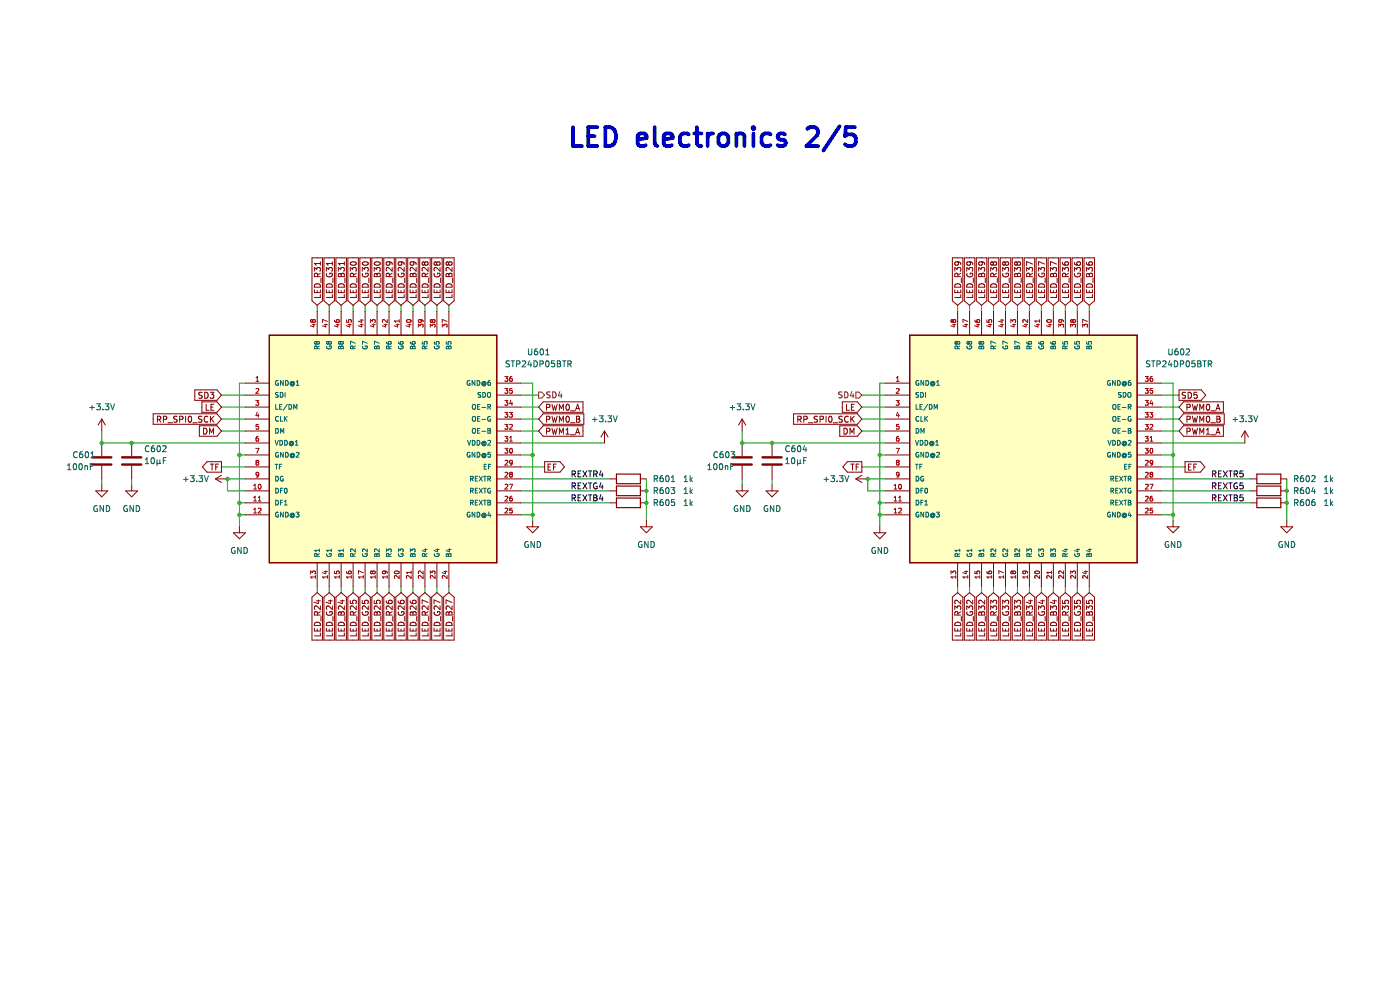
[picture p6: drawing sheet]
<svg xmlns="http://www.w3.org/2000/svg" width="297mm" height="210mm" viewBox="0 0 297 210" stroke-linecap="round" stroke-linejoin="round" font-family="sans-serif">
<path d="M57.1 71.1h48.3v48.3h-48.3z" fill-rule="evenodd" fill="#ffffc2"/>
<path d="M57.1 71.1h48.3v48.3h-48.3z" fill="none" stroke="#840000" stroke-width=".25"/>
<path d="M193 71.1h48.2v48.3h-48.2z" fill-rule="evenodd" fill="#ffffc2"/>
<path d="M57.1 71.1h48.3v48.3h-48.3zM193 71.1h48.2v48.3h-48.2zM130.8 105.6h5.1v2.1h-5.1zM130.8 103.1h5.1v2h-5.1zM130.8 100.6h5.1v2h-5.1zM266.6 100.6h5.1v2h-5.1zM266.6 103.1h5.1v2h-5.1zM266.6 105.6h5.1v2.1h-5.1z" fill="none" stroke="#840000" stroke-width=".25"/>
<g fill="none" stroke="#009600" stroke-width=".21">
<path d="M67.3 64.8v1.2M69.8 64.8v1.2M72.4 64.8v1.2M74.9 64.8v1.2M77.5 64.8v1.2M80 64.8v1.2M82.5 64.8v1.2M85.1 64.8v1.2M87.6 64.8v1.2M90.1 64.8v1.2M92.7 64.8v1.2M95.2 64.8v1.2"/>
<path d="M203.1 64.8v1.2M205.7 64.8v1.2M208.2 64.8v1.2M210.8 64.8v1.2M213.3 64.8v1.2M215.8 64.8v1.2M218.4 64.8v1.2M220.9 64.8v1.2M223.5 64.8v1.2M226 64.8v1.2M228.5 64.8v1.2M231.1 64.8v1.2"/>
<path d="M21.6 91.4v2.6h30.5M47 99h5.1M47 86.3h5.1M47 91.4h5.1M47 88.9h5.1M47 83.8h5.1M50.8 96.5h1.3M52.1 81.3h-1.3v30.4M110.5 96.5h2.5M110.5 94h17.7M110.5 99h5M110.5 86.3h3.8"/>
<path d="M110.5 91.4h3.8M110.5 88.9h3.8M110.5 81.3h2.5v29.2M110.5 83.8h3.8M157.4 91.4v2.6h30.5M182.8 99h5.1M182.8 86.3h5.1M182.8 91.4h5.1M182.8 88.9h5.1M182.8 83.8h5.1M186.6 96.5h1.3M187.9 81.3h-1.3v30.4"/>
<path d="M246.3 81.3h2.6v29.2M246.3 96.5h2.6M246.3 94h17.8M246.3 99h5.1M246.3 86.3h3.8M246.3 91.4h3.8M246.3 88.9h3.8M246.3 83.8h3.8M21.6 101.6v1.3M27.9 101.6v1.3M50.8 109.2h1.3M50.8 106.7h1.3"/>
<path d="M52.1 101.6h-3.9v2.5h3.9M110.5 109.2h2.5M110.5 104.1h19M110.5 101.6h19M110.5 106.7h19M137.1 101.6v8.9M157.4 101.6v1.3M163.8 101.6v1.3M186.6 109.2h1.3M186.6 106.7h1.3M187.9 101.6h-3.8v2.5h3.8M246.3 109.2h2.6"/>
<path d="M246.3 104.1h19.1M246.3 101.6h19.1M246.3 106.7h19.1M273 101.6v8.9M67.3 124.4v1.3M69.8 124.4v1.3M72.4 124.4v1.3M74.9 124.4v1.3M77.5 124.4v1.3M80 124.4v1.3M82.5 124.4v1.3M85.1 124.4v1.3"/>
<path d="M87.6 124.4v1.3M90.1 124.4v1.3M92.7 124.4v1.3M95.2 124.4v1.3M203.1 124.4v1.3M205.7 124.4v1.3M208.2 124.4v1.3M210.8 124.4v1.3M213.3 124.4v1.3M215.8 124.4v1.3M218.4 124.4v1.3M220.9 124.4v1.3"/>
<path d="M223.5 124.4v1.3M226 124.4v1.3M228.5 124.4v1.3M231.1 124.4v1.3"/>
</g>
<g fill="none" stroke="#0000c2" stroke-width=".8">
<path d="M121.6 27v4h1.9M124.8 28.9h1.3M126.7 27h-1.9v4h1.9M128.4 27h1a2.18 2.18 0 0 1 .9 3.4l-.4 .4-.5 .2h-1zM135.3 29.6l1.9-.3-.2-.8-.4-.2h-.8l-.3 .2-.2 .4v1.5l.2 .4 .3 .2h.8l.4-.2M138.9 27v3.4l.2 .4 .4 .2M140.8 29.6l1.9-.3-.2-.8-.4-.2h-.7l-.4 .2-.2 .4v1.5l.2 .4 .4 .2h.7l.4-.2M146.1 28.5l-.4-.2h-.7l-.6 .4-.2 .4v1.1l.4 .6 .4 .2h.7l.4-.2M147.3 28.3h1.5M147.8 27v3.4l.2 .4 .8 .2M150.1 28.3v2.7M151.3 28.3a1.02 1.02 0 0 0-1.2 .8"/>
<path d="M152.6 28.7a1.09 1.09 0 0 1 1.1-.4 1.09 1.09 0 0 1 .8 .8v1.1a1.09 1.09 0 0 1-1 .8 1.09 1.09 0 0 1-1.1-.8v-1.1zM156.2 28.7a.99 .99 0 0 1 1.7 .2v2.1M156.2 28.3v2.7M159.8 27v.4M159.8 28.3v2.7M159.8 27l-.2 .2 .2 .2M159.8 27l.2 .2-.2 .2M163.5 28.5l-.4-.2h-.8l-.4 .2-.3 .6v1.1l.3 .6 .4 .2h.8l.4-.2M166.5 28.5l-.4-.2h-.5l-.4 .2-.2 .4 .2 .5 1.3 .4 .2 .4-.2 .6-.4 .2h-.7l-.4-.2M171.3 27.4l.5-.4h1a1.09 1.09 0 0 1 .6 1.7l-2.3 2.3h2.4M178.1 26.8l-3.4 5.1M181.4 27h-1.9l-.2 1.9 .5-.4h1l.4 .2 .3 .6v.9l-.1 .4-.6 .4h-1l-.5-.4"/>
</g>
<g fill="none" stroke="#0f0f0f" stroke-width=".21">
<path d="M123.2 99.9h-.6v1.3h.6M123.7 99.9l.8 1.3M124.5 99.9l-.8 1.3M124.8 99.9h.7M125.2 99.9v1.3M127.5 99.8l-.3 .9h.8M259.1 99.9h-.6v1.3h.6M259.5 99.9l.9 1.3M260.4 99.9l-.9 1.3M260.7 99.9h.7M261 99.9v1.3M263.7 99.9h-.6l-.1 .6 .6-.1 .1 .6-.2 .2-.5-.2"/>
<path d="M121.4 105.6h.6v-.5l-.6-.1v1.2M121.4 100.6l.6-.1v-.5l-.6-.1v1.3M121.4 103.1l.6-.1v-.4l-.6-.2v1.3M121.7 105.6l.4 .6M121.7 103.1l.4 .6M121.7 100.6l.4 .6M122.6 105.6h.5M122.6 100.5h.5M122.6 103h.5M123.2 105h-.6v1.2h.6M123.2 102.4h-.6v1.3h.6M123.7 105l.8 1.2"/>
<path d="M123.7 102.4l.8 1.3M124.5 105l-.8 1.2M124.5 102.4l-.8 1.3M124.8 105h.7M124.8 102.4h.7M125.2 102.4v1.3M125.2 105v1.2M126 105h.4l.2 .2-.2 .4 .2 .1 .1 .3-.3 .2h-.4zM126 105.6h.4M126 100.6l.6-.1v-.5l-.6-.1v1.3M126.3 100.6l.4 .6M126.6 102.5a.58 .58 0 0 0-.7 .6 .58 .58 0 0 0 .8 .5v-.4h-.3"/>
<path d="M127.5 104.9l-.3 .9h.8M127.5 102.4l-.3 .9h.8M127.8 100.3v.9M127.8 102.9v.8M127.8 105.4v.8M257.2 100.6l.6-.1 .1-.5-.7-.1v1.3M257.2 103.1l.6-.1 .1-.4-.7-.2v1.3M257.2 105.6h.6l.1-.5-.7-.1v1.2M257.5 105.6l.4 .6M257.5 100.6l.4 .6M257.5 103.1l.4 .6M258.5 105.6h.4"/>
<path d="M258.5 100.5h.4M258.5 103h.4M259.1 105h-.6v1.2h.6M259.1 102.4h-.6v1.3h.6M259.5 105l.9 1.2M259.5 102.4l.9 1.3M260.4 105l-.9 1.2M260.4 102.4l-.9 1.3M260.7 105h.7M260.7 102.4h.7M261 102.4v1.3M261 105v1.2"/>
<path d="M261.8 105h.4l.3 .2-.3 .4 .3 .1v.3l-.2 .2h-.5zM261.8 105.6h.4M261.8 100.6l.6-.1 .1-.5-.7-.1v1.3M262.1 100.6l.4 .6M262.5 102.5a.58 .58 0 0 0-.8 .6 .58 .58 0 0 0 .8 .5v-.4h-.2M263.7 105h-.6l-.1 .6 .6-.1 .1 .6-.2 .1-.5-.1M263.7 102.4h-.6l-.1 .6h.6l.1 .6-.2 .1-.5-.1"/>
</g>
<g fill="none" stroke="#840000" stroke-width=".21">
<path d="M66.2 54.7h2.2v9.1l-1.1 1-1.1-1zM66.7 57.5v-.8l.5 .5 .1-.4h.5l.2 .2-.2 .5M67.4 58.7l-.1-.6-.5-.1-.1 .7h1.3M68 55.9h-1.3l.4 .4M68 55.5v.8M68 58l-.6 .4M68.1 59v.9M68.7 54.7h2.2v9.1l-1.1 1-1.1-1zM69.2 57.5v-.8l.5 .5 .1-.4h.6l.1 .2-.1 .5M69.3 58a.58 .58 0 0 0 .6 .7 .58 .58 0 0 0 .5-.7h-.4v.2M70.5 55.9h-1.3l.4 .4M70.5 55.5v.8"/>
<path d="M70.6 59v.9M71.3 54.7h2.2v9.1l-1.1 1-1.1-1zM71.8 57.5v-.8l.5 .5 .1-.4h.5l.1 .2-.1 .5M71.8 58.1l.3-.1 .3 .3 .1-.3h.3l.2 .2v.5h-1.2zM72.4 58.3v.4M73 55.5v.8M73 55.9h-1.2l.3 .4M73.2 59v.9M73.8 54.7h2.2v9.1l-1.1 1-1.1-1zM74.3 57.5v-.8l.5 .5 .1-.4h.6l.1 .2-.1 .5M74.4 55.7a.75 .75 0 0 1 1.2 .3 .72 .72 0 0 1-1.3-.2zM75 58.7l-.1-.6-.5-.1-.1 .7h1.3"/>
<path d="M75.6 58l-.6 .4M75.7 59v.9M76.3 54.7h2.3v9.1l-1.1 1-1.2-1zM76.9 57.5v-.8l.4 .5 .2-.4h.5l.1 .2-.1 .5M76.9 58a.58 .58 0 0 0 .6 .7 .58 .58 0 0 0 .5-.7h-.4v.2M76.9 55.7a.75 .75 0 0 1 1.2 .3 .72 .72 0 0 1-1.2-.2zM78.2 59v.9M78.9 54.7h2.2v9.1l-1.1 1-1.1-1zM79.4 57.5v-.8l.5 .5 .1-.4h.5l.2 .2-.2 .5M79.5 58.1l.3-.1 .2 .3 .1-.3h.3l.3 .2v.5h-1.3zM79.5 55.7a.75 .75 0 0 1 1.2 .3 .72 .72 0 0 1-1.3-.2zM80 58.3v.4"/>
<path d="M80.8 59v.9M81.4 54.7h2.2v9.1l-1.1 1-1.1-1zM82.5 55.5l.2 .3v.3l-.6 .1-.2-.4 .3-.3 .7 .1 .2 .2 .1 .3M82.6 58.7l-.1-.6-.4-.1-.2 .7h1.3M83.2 56.7v.8l-.9-.8-.4 .3 .2 .5M83.2 58l-.6 .4M83.3 59v.9M84 54.7h2.2v9.1l-1.1 1-1.1-1zM84.5 58a.58 .58 0 0 0 .6 .7 .58 .58 0 0 0 .5-.7h-.4v.2M85 55.5l.3 .3-.1 .3-.6 .1-.1-.4 .2-.3 .7 .1 .3 .2v.3M85.7 56.7v.8l-.9-.8-.3 .3 .1 .5M85.9 59v.9"/>
<path d="M86.5 54.7h2.2v9.1l-1.1 1-1.1-1zM87.1 58.1l.3-.1 .2 .3 .1-.3h.3l.3 .2v.5h-1.3zM87.6 55.5l.2 .3-.1 .3-.6 .1-.1-.4 .3-.3 .7 .1 .2 .2 .1 .3M87.6 58.3v.4M88.3 56.7v.8l-.9-.8-.4 .3 .1 .5M88.4 59v.9M89 54.7h2.3v9.1l-1.2 1-1.1-1zM90.1 55.8l.2-.3h.3l.2 .3v.3l-.2 .2-.4-.1-.1-.2M90.1 55.8l-.2-.3-.4 .3v.2l.3 .3 .3-.3M90.1 55.8v.2M90.2 58.7v-.6l-.5-.1-.2 .7h1.3M90.8 56.7v.8l-.9-.8-.4 .3 .2 .5"/>
<path d="M90.8 58l-.6 .4M90.9 59v.9M91.6 54.7h2.2v9.1l-1.1 1-1.1-1zM92.1 58a.58 .58 0 0 0 .6 .7 .58 .58 0 0 0 .5-.7h-.4v.2M92.6 55.8l.3-.3h.2l.3 .3-.1 .3-.2 .2-.3-.1-.2-.2M92.6 55.8l-.2-.3-.3 .3v.3l.2 .2 .3-.3M92.6 55.8v.2M93.4 56.7v.8l-.9-.8-.4 .3 .1 .5M93.5 59v.9M94.1 54.7h2.2v9.1l-1.1 1-1.1-1zM94.7 58.1l.3-.1 .2 .3 .2-.3h.3l.2 .2v.5h-1.3zM95.2 55.8l-.3-.3-.3 .3v.2l.3 .3 .3-.3"/>
<path d="M95.2 55.8l.2-.3h.3l.2 .3-.1 .3-.1 .2-.4-.1-.1-.2M95.2 55.8v.2M95.2 58.3v.4M95.9 56.7v.8l-.9-.8-.4 .3 .1 .5M96 59v.9M202 54.7h2.3v9.1l-1.2 1-1.1-1zM202.6 57.5v-.8l.4 .5 .2-.4h.5l.1 .2-.1 .5M203.1 55.5l.2 .3v.3l-.6 .1-.1-.4 .2-.3 .7 .1 .3 .2v.3M203.2 58.7v-.6l-.5-.1-.1 .7h1.2M203.8 58l-.6 .4M203.9 59v.9M204.6 54.7h2.2v9.1l-1.1 1-1.1-1z"/>
<path d="M205.1 57.5v-.8l.5 .5 .1-.4h.5l.2 .2-.2 .5M205.2 58a.58 .58 0 0 0 .5 .7 .58 .58 0 0 0 .5-.7h-.4v.2M205.6 55.5l.3 .3-.1 .3-.6 .1-.1-.4 .2-.3 .8 .1 .2 .2 .1 .3M206.5 59v.9M207.1 54.7h2.2v9.1l-1.1 1-1.1-1zM207.6 57.5v-.8l.5 .5 .1-.4h.6l.1 .2-.1 .5M207.7 58.1l.3-.1 .2 .3 .2-.3h.3l.2 .2v.5h-1.3zM208.2 55.5l.2 .3v.3l-.7 .1-.1-.4 .3-.3 .7 .1 .2 .2 .1 .3M208.2 58.3v.4M209 59v.9M209.7 54.7h2.2v9.1l-1.1 1-1.1-1zM210.2 57.5v-.8l.5 .5 .1-.4h.5l.1 .2-.1 .5"/>
<path d="M210.7 55.8l.3-.3 .3 .1 .1 .2v.3l-.2 .2-.4-.1-.1-.2M210.7 55.8l-.2-.3-.3 .3v.3l.2 .2 .3-.3M210.7 55.8v.2M210.8 58.7v-.6l-.5-.1-.1 .7h1.2M211.4 58l-.6 .4M211.6 59v.9M212.2 54.7h2.2v9.1l-1.1 1-1.1-1zM212.7 57.5v-.8l.5 .5 .1-.4h.6l.1 .2-.1 .5M212.8 58a.58 .58 0 0 0 .6 .7 .58 .58 0 0 0 .5-.7h-.5v.2M213.3 55.8l.2-.3 .4 .1 .1 .2-.1 .3-.2 .2-.3-.1-.1-.2M213.3 55.8l-.3-.3-.3 .3 .1 .3 .1 .2 .4-.3M213.3 55.8v.2"/>
<path d="M214.1 59v.9M214.7 54.7h2.3v9.1l-1.2 1-1.1-1zM215.2 57.5v-.8l.5 .5 .2-.4h.5l.1 .2-.1 .5M215.3 58.1l.3-.1 .3 .3 .1-.3h.3l.2 .2v.5h-1.3zM215.8 55.8l.2-.3h.3l.2 .3v.3l-.2 .2-.4-.1-.1-.2M215.8 55.8l-.3-.3-.3 .3v.2l.3 .3 .3-.3M215.8 55.8v.2M215.9 58.3v.4M216.6 59v.9M217.3 54.7h2.2v9.1l-1.1 1-1.1-1zM217.8 57.5v-.8l.5 .5 .1-.4h.5l.2 .2-.2 .5M218.5 58.7l-.1-.6-.5-.1-.1 .7h1.3"/>
<path d="M219.1 56l-1.3-.5v.8M219.1 58l-.6 .4M219.2 59v.9M219.8 54.7h2.2v9.1l-1.1 1-1.1-1zM220.3 57.5v-.8l.5 .5 .1-.4h.6l.1 .2-.1 .5M220.4 58a.58 .58 0 0 0 .6 .7 .58 .58 0 0 0 .5-.7h-.4v.2M221.6 56l-1.3-.5v.8M221.7 59v.9M222.4 54.7h2.2v9.1l-1.1 1-1.1-1zM222.9 57.5v-.8l.4 .5 .2-.4h.5l.1 .2-.1 .5M222.9 58.1l.3-.1 .3 .3 .1-.3h.3l.2 .2v.5h-1.2zM223.5 58.3v.4"/>
<path d="M224.1 56l-1.2-.5v.8M224.3 59v.9M224.9 54.7h2.2v9.1l-1.1 1-1.1-1zM225.4 55.7l.1 .3 .2 .2 .7 .1 .3-.3-.1-.4-.7 .1v.3l.2 .3M225.4 57.5v-.8l.5 .5 .1-.4h.6l.1 .2-.1 .5M226.1 58.7l-.1-.6-.5-.1-.1 .7h1.3M226.7 58l-.6 .4M226.8 59v.9M227.4 54.7h2.3v9.1l-1.2 1-1.1-1zM227.9 55.7l.1 .3 .2 .2 .8 .1 .2-.3-.1-.4-.6 .1-.1 .3 .3 .3M227.9 57.5v-.8l.5 .5 .1-.4h.6l.1 .2-.1 .5M228 58a.58 .58 0 0 0 .6 .7 .58 .58 0 0 0 .5-.7h-.4v.2"/>
<path d="M229.3 59v.9M230 54.7h2.2v9.1l-1.1 1-1.1-1zM230.5 55.7v.3l.3 .2 .7 .1 .3-.3-.2-.4-.6 .1v.3l.2 .3M230.5 57.5v-.8l.5 .5 .1-.4h.5l.2 .2-.2 .5M230.5 58.1l.3-.1 .3 .3 .1-.3h.3l.3 .2v.5h-1.3zM231.1 58.3v.4M231.9 59v.9M66.7 61.5v.6h1.3v-.6M66.9 60.3a.66 .66 0 0 1 .7-.1 .66 .66 0 0 1 .4 .7h-1.3zM67.3 66v5.1M67.3 61.6v.5M68 62.5v.6h-1.3"/>
<path d="M69.2 61.5v.6h1.3v-.6M69.3 60.4a.68 .68 0 0 1 .8-.2 .68 .68 0 0 1 .4 .7h-1.3zM69.8 66v5.1M69.8 61.6v.5M70.5 62.5v.6h-1.3M71.8 61.5v.6h1.2v-.6M71.8 60.4a.68 .68 0 0 1 .8-.2 .68 .68 0 0 1 .4 .7h-1.2zM72.4 66v5.1M72.4 61.6v.5M73 62.5v.6h-1.2M74.3 61.5v.6h1.3v-.6M74.5 60.3a.66 .66 0 0 1 .8-.1 .66 .66 0 0 1 .3 .7h-1.3z"/>
<path d="M74.9 66v5.1M74.9 61.6v.5M75.6 62.5v.6h-1.3M76.9 61.5v.6h1.2v-.6M76.9 60.4a.68 .68 0 0 1 .8-.2 .68 .68 0 0 1 .4 .7h-1.2zM77.5 66v5.1M77.5 61.6v.5M78.1 62.5v.6h-1.2M79.4 61.5v.6h1.3v-.6M79.5 60.4a.68 .68 0 0 1 .7-.2 .68 .68 0 0 1 .5 .7h-1.3zM80 66v5.1M80 61.6v.5"/>
<path d="M80.7 62.5v.6h-1.3M81.9 61.5v.6h1.3v-.6M82.1 60.3a.66 .66 0 0 1 .8-.1 .66 .66 0 0 1 .3 .7h-1.3zM82.5 66v5.1M82.5 61.6v.5M83.2 62.5v.6h-1.3M84.5 61.5v.6h1.2v-.6M84.5 60.4a.68 .68 0 0 1 .8-.2 .68 .68 0 0 1 .4 .7h-1.2zM85.1 66v5.1M85.1 61.6v.5M85.7 62.5v.6h-1.2M87 61.5v.6h1.3v-.6"/>
<path d="M87.1 60.4a.68 .68 0 0 1 .8-.2 .68 .68 0 0 1 .4 .7h-1.3zM87.6 66v5.1M87.6 61.6v.5M88.3 62.5v.6h-1.3M89.5 61.5v.6h1.3v-.6M89.7 60.3a.66 .66 0 0 1 .8-.1 .66 .66 0 0 1 .3 .7h-1.3zM90.1 66v5.1M90.2 61.6v.5M90.8 62.5v.6h-1.3M92.1 61.5v.6h1.3v-.6M92.1 60.4a.68 .68 0 0 1 .8-.2 .68 .68 0 0 1 .5 .7h-1.3zM92.7 66v5.1"/>
<path d="M92.7 61.6v.5M93.4 62.5v.6h-1.3M94.6 61.5v.6h1.3v-.6M94.7 60.4a.68 .68 0 0 1 .8-.2 .68 .68 0 0 1 .4 .7h-1.3zM95.2 66v5.1M95.2 61.6v.5M95.9 62.5v.6h-1.3M202.6 61.5v.6h1.2v-.6M202.6 60.4a.68 .68 0 0 1 .8-.2 .68 .68 0 0 1 .4 .7h-1.2zM203.1 66v5.1M203.2 61.6v.5M203.8 62.5v.6h-1.2"/>
<path d="M205.1 61.5v.6h1.3v-.6M205.2 60.4a.68 .68 0 0 1 .7-.2 .68 .68 0 0 1 .5 .7h-1.3zM205.7 66v5.1M205.7 61.6v.5M206.4 62.5v.6h-1.3M207.6 61.5v.6h1.3v-.6M207.7 60.4a.68 .68 0 0 1 .8-.2 .68 .68 0 0 1 .4 .7h-1.3zM208.2 66v5.1M208.2 61.6v.5M208.9 62.5v.6h-1.3M210.2 61.5v.6h1.2v-.6M210.2 60.4a.68 .68 0 0 1 .8-.2 .68 .68 0 0 1 .4 .7h-1.2z"/>
<path d="M210.8 66v5.1M210.8 61.6v.5M211.4 62.5v.6h-1.2M212.7 61.5v.6h1.3v-.6M212.8 60.4a.68 .68 0 0 1 .8-.2 .68 .68 0 0 1 .4 .7h-1.3zM213.3 66v5.1M213.3 61.6v.5M214 62.5v.6h-1.3M215.2 61.5v.6h1.3v-.6M215.3 60.4a.68 .68 0 0 1 .8-.2 .68 .68 0 0 1 .4 .7h-1.3zM215.8 66v5.1M215.9 61.6v.5"/>
<path d="M216.5 62.5v.6h-1.3M217.8 61.5v.6h1.3v-.6M217.8 60.4a.68 .68 0 0 1 .8-.2 .68 .68 0 0 1 .5 .7h-1.3zM218.4 66v5.1M218.4 61.6v.5M219.1 62.5v.6h-1.3M220.3 61.5v.6h1.3v-.6M220.4 60.4a.68 .68 0 0 1 .8-.2 .68 .68 0 0 1 .4 .7h-1.3zM220.9 66v5.1M220.9 61.6v.5M221.6 62.5v.6h-1.3M222.9 61.5v.6h1.2v-.6"/>
<path d="M222.9 60.4a.68 .68 0 0 1 .8-.2 .68 .68 0 0 1 .4 .7h-1.2zM223.5 66v5.1M223.5 61.6v.5M224.1 62.5v.6h-1.2M225.4 61.5v.6h1.3v-.6M225.5 60.4a.68 .68 0 0 1 .7-.2 .68 .68 0 0 1 .5 .7h-1.3zM226 66v5.1M226 61.6v.5M226.7 62.5v.6h-1.3M227.9 61.5v.6h1.3v-.6M228 60.4a.68 .68 0 0 1 .8-.2 .68 .68 0 0 1 .4 .7h-1.3zM228.5 66v5.1"/>
<path d="M228.5 61.6v.5M229.2 62.5v.6h-1.3M230.5 61.5v.6h1.3v-.6M230.5 60.4a.68 .68 0 0 1 .8-.2 .68 .68 0 0 1 .5 .7h-1.3zM231.1 66v5.1M231.1 61.6v.5M231.8 62.5v.6h-1.3M21.6 88.9l-.8 1.3M21.6 88.9v2.5M21.6 94v2.8M21.6 98.8v2.8M21.6 88.9l.7 1.3"/>
<path d="M27.9 94v2.8M27.9 98.8v2.8M32.5 87.8h13.5l1 1.1-1 1.1h-13.5zM33.4 89l.6-.1 .1-.5-.7-.1v1.3M33.7 89l.4 .6M34.7 89l.6-.1v-.5l-.6-.1v1.3M35.6 89.7h1M37.6 88.4h-.7v.4l.5 .2 .2 .3-.3 .3-.5-.1M38.1 89l.6-.1 .1-.5-.7-.1v1.3M39.4 88.3v1.3M40 88.4l.2-.1a.68 .68 0 0 1 .5 .6 .68 .68 0 0 1-.5 .7l-.3-.5zM40.9 89.7h1"/>
<path d="M41.3 82.7h4.7l1 1.1-1 1.1h-4.7zM42.3 90.3h3.7l1 1.1-1 1.1h-3.7zM42.8 88.4h-.6v.4l.5 .2 .1 .3-.2 .3-.5-.1M42.8 85.2h3.2l1 1.1-1 1.2h-3.2zM42.9 83.3h-.7v.4l.6 .2 .1 .3-.3 .3-.4-.1M43.2 90.8a.64 .64 0 0 1 .7 .7 .64 .64 0 0 1-.7 .6zM43.4 83.2a.64 .64 0 0 1 .8 .6 .64 .64 0 0 1-.8 .7zM43.7 85.8v1.2h.6M43.9 97.9h3.1v2.3h-3.1l-.9-1.2zM44.1 88.4a.56 .56 0 0 0-.8 .5 .56 .56 0 0 0 .8 .5M44.5 92.1v-1.3l.4 .9 .4-.9v1.3M44.6 83.2h.8l-.5 .5 .4 .1v.6l-.2 .1-.5-.1"/>
<path d="M44.6 98.4h.8M44.6 88.3v1.3M44.8 86.4h.4M44.8 88.8l.6 .8M45 98.4v1.3M45.4 88.3l-.8 .7M45.4 85.8h-.6v1.2h.6M45.8 99.1h.4M46.4 98.4h-.6v1.3M52.1 99h5M52.1 88.9h5M52.1 86.3h5"/>
<path d="M52.1 81.3h5M52.1 83.8h5M52.1 96.5h5M52.1 94h5M52.1 91.4h5M105.4 99h5.1M105.4 88.9h5.1M105.4 86.3h5.1M105.4 81.3h5.1M105.4 83.8h5.1M105.4 96.5h5.1M105.4 94h5.1"/>
<path d="M105.4 91.4h5.1M115.2 87.8h8.7v2.2h-8.7l-.9-1.1zM115.2 90.3h8.5v2.2h-8.5l-.9-1.1zM115.2 85.2h8.5v2.3h-8.5l-.9-1.2zM115.5 97.9h3.3l.9 1.1-.9 1.2h-3.3zM115.9 89l.6-.1 .1-.5-.7-.1v1.3M115.9 91.5l.6-.1 .1-.5-.7-.1v1.3M115.9 86.4h.6l.1-.5-.7-.1v1.2M116.3 99.1h.4M116.9 98.4h-.6v1.3h.6M117.1 85.8l.3 1.2 .2-.9 .3 .9 .3-1.2M117.1 88.3l.3 1.3 .2-.9 .3 .9 .3-1.3"/>
<path d="M117.1 90.8l.3 1.3 .2-.9 .3 .9 .3-1.3M117.4 99.1h.4M118 98.4h-.6v1.3M118.7 87v-1.2l.4 .9 .4-.9v1.2M118.7 89.6v-1.3l.4 .9 .4-.9v1.3M118.7 92.1v-1.3l.4 .9 .4-.9v1.3M120.1 92.1h.7M120.1 91.2l.3-.4v1.3M120.2 88.4l.2-.1a.68 .68 0 0 1 .4 .6 .68 .68 0 0 1-.4 .7l-.3-.5zM120.2 85.9l.2-.1a.68 .68 0 0 1 .4 .6 .68 .68 0 0 1-.4 .6l-.3-.5zM121 89.7h1M121 92.2h1"/>
<path d="M121 87.1h1M122.1 87l.4-1.2 .5 1.2M122.1 92.1l.4-1.3 .5 1.3M122.2 91.7h.6M122.2 86.7h.6M122.3 88.3h.4l.3 .2-.3 .4 .3 .1v.3l-.2 .3h-.5zM122.3 88.9h.4M128.2 91.4l-.7 1.3M128.2 91.4v2.6M128.2 91.4l.8 1.3M157.4 88.9v2.5M157.4 94v2.8"/>
<path d="M157.4 98.8v2.8M157.4 88.9l-.7 1.3M157.4 88.9l.8 1.3M163.8 94v2.8M163.8 98.8v2.8M168.4 87.8h13.5l.9 1.1-.9 1.1h-13.5zM169.3 89l.6-.1v-.5l-.6-.1v1.3M169.6 89l.4 .6M170.5 89l.6-.1 .1-.5-.7-.1v1.3M171.5 89.7h1M173.4 88.4h-.6v.4l.5 .2 .1 .3-.2 .3-.5-.1M174 89l.6-.1v-.5l-.6-.1v1.3"/>
<path d="M175.2 88.3v1.3M175.9 88.4l.2-.1a.68 .68 0 0 1 .4 .6 .68 .68 0 0 1-.4 .7l-.3-.5zM176.7 89.7h1M178.1 90.3h3.8l.9 1.1-.9 1.1h-3.8zM178.7 88.4h-.7v.4l.6 .2 .1 .3-.3 .3-.4-.1M178.7 85.2h3.2l.9 1.1-.9 1.2h-3.2zM179 90.8a.64 .64 0 0 1 .8 .7 .64 .64 0 0 1-.8 .6zM179.6 85.8v1.2h.6M179.8 97.9h3v2.3h-3l-1-1.2zM180 88.4a.56 .56 0 0 0-.8 .5 .56 .56 0 0 0 .8 .5M180.3 92.1v-1.3l.4 .9 .5-.9v1.3M180.5 98.4h.7"/>
<path d="M180.5 88.3v1.3M180.6 86.4h.4M180.7 88.8l.5 .8M180.8 98.4v1.3M181.2 88.3l-.7 .7M181.2 85.8h-.6v1.2h.6M181.6 99.1h.5M182.2 98.4h-.6v1.3M187.9 99h5.1M187.9 88.9h5.1M187.9 86.3h5.1M187.9 81.3h5.1"/>
<path d="M187.9 83.8h5.1M187.9 96.5h5.1M187.9 94h5.1M187.9 91.4h5.1M241.2 99h5.1M241.2 88.9h5.1M241.2 86.3h5.1M241.2 81.3h5.1M241.2 83.8h5.1M241.2 96.5h5.1M241.2 94h5.1M241.2 91.4h5.1"/>
<path d="M250.1 82.7h4.7l1 1.1-1 1.1h-4.7zM251.1 87.8h8.6v2.2h-8.6l-1-1.1zM251.1 90.3h8.4v2.2h-8.4l-1-1.1zM251.1 85.2h8.4v2.3h-8.4l-1-1.2zM251.4 97.9h3.3l.9 1.1-.9 1.2h-3.3zM251.5 83.3h-.7v.4l.6 .2 .1 .3-.2 .3-.5-.1M251.8 86.4h.6l.1-.5-.7-.1v1.2M251.8 89l.6-.1 .1-.5-.7-.1v1.3M251.8 91.5l.6-.1 .1-.5-.7-.1v1.3M252.1 83.2a.64 .64 0 0 1 .7 .6 .64 .64 0 0 1-.7 .7zM252.1 99.1h.4M252.7 98.4h-.6v1.3h.6"/>
<path d="M252.9 88.3l.4 1.3 .2-.9 .2 .9 .3-1.3M252.9 90.8l.4 1.3 .2-.9 .2 .9 .3-1.3M252.9 85.8l.4 1.2 .2-.9 .2 .9 .3-1.2M253.3 99.1h.4M253.9 98.4h-.6v1.3M253.9 83.2h-.6v.6h.6v.6l-.2 .1-.4-.1M254.5 87v-1.2l.4 .9 .5-.9v1.2M254.5 89.6v-1.3l.4 .9 .5-.9v1.3M254.5 92.1v-1.3l.4 .9 .5-.9v1.3M255.9 92.1h.7M255.9 91.2l.4-.4v1.3M256 85.9l.2-.1a.68 .68 0 0 1 .5 .6 .68 .68 0 0 1-.5 .6l-.3-.5z"/>
<path d="M256.1 88.4l.1-.1a.68 .68 0 0 1 .5 .6 .68 .68 0 0 1-.5 .7 .84 .84 0 0 1-.1-1.2zM256.9 89.7h.9M256.9 92.2h.9M256.9 87.1h.9M258 92.1l.4-1.3 .4 1.3M258 87l.4-1.2 .4 1.2M258.1 91.7h.6M258.1 86.7h.6M258.1 88.3h.5l.2 .2-.2 .4 .2 .1 .1 .3-.3 .3h-.5zM258.1 88.9h.5M264.1 91.4l-.8 1.3M264.1 91.4v2.6"/>
<path d="M264.1 91.4l.8 1.3M20.3 104.1h2.6l-1.3 1.3zM21.6 102.9v1.2M26.7 104.1h2.5l-1.3 1.3zM27.9 102.9v1.2M45.7 101.6h2.5M45.7 101.6l1.3 .7M47 100.8l-1.3 .8M49.5 113h2.6l-1.3 1.3zM50.8 111.7v1.3M52.1 106.7h5M52.1 104.1h5"/>
<path d="M52.1 101.6h5M52.1 109.2h5M67.3 119.4v5M69.8 119.4v5M72.4 119.4v5M74.9 119.4v5M77.5 119.4v5M80 119.4v5M82.5 119.4v5M85.1 119.4v5M87.6 119.4v5M90.1 119.4v5"/>
<path d="M92.7 119.4v5M95.2 119.4v5M105.4 106.7h5.1M105.4 104.1h5.1M105.4 101.6h5.1M105.4 109.2h5.1M111.7 111.7h2.6l-1.3 1.3zM113 110.5v1.2M129.5 106.7h1.3M129.5 104.1h1.3M129.5 101.6h1.3M135.9 111.7h2.5l-1.3 1.3z"/>
<path d="M135.9 106.7h1.2M135.9 104.1h1.2M135.9 101.6h1.2M137.1 110.5v1.2M156.2 104.1h2.5l-1.3 1.3zM157.4 102.9v1.2M162.5 104.1h2.6l-1.3 1.3zM163.8 102.9v1.2M181.6 101.6h2.5M181.6 101.6l1.2 .7M182.8 100.8l-1.2 .8M185.4 113h2.5l-1.3 1.3z"/>
<path d="M186.6 111.7v1.3M187.9 106.7h5.1M187.9 104.1h5.1M187.9 101.6h5.1M187.9 109.2h5.1M203.1 119.4v5M205.7 119.4v5M208.2 119.4v5M210.8 119.4v5M213.3 119.4v5M215.8 119.4v5M218.4 119.4v5"/>
<path d="M220.9 119.4v5M223.5 119.4v5M226 119.4v5M228.5 119.4v5M231.1 119.4v5M241.2 106.7h5.1M241.2 104.1h5.1M241.2 101.6h5.1M241.2 109.2h5.1M247.6 111.7h2.5l-1.2 1.3zM248.9 110.5v1.2M265.4 106.7h1.2"/>
<path d="M265.4 104.1h1.2M265.4 101.6h1.2M271.7 111.7h2.6l-1.3 1.3zM271.7 106.7h1.3M271.7 104.1h1.3M271.7 101.6h1.3M273 110.5v1.2M66.2 126.7l1.1-1 1.1 1v9.1h-2.2zM66.7 133.2v.7h1.3v-.7M66.9 132.1a.66 .66 0 0 1 .7-.1 .66 .66 0 0 1 .4 .7h-1.3zM67.1 127.4h.9M67.3 133.4v.5"/>
<path d="M67.4 130.5l-.1-.6-.5-.1-.1 .7h1.3M67.5 127.3v.7l-.9-.3M68 134.3v.6h-1.3M68 128.5v.8l-.9-.8-.4 .3 .1 .5M68 129.7l-.6 .5M68.1 130.8v.9M68.7 126.7l1.1-1 1.1 1v9.1h-2.2zM69.2 133.2v.7h1.3v-.7M69.3 132.2a.68 .68 0 0 1 .8-.2 .68 .68 0 0 1 .4 .7h-1.3zM69.3 129.8a.58 .58 0 0 0 .6 .7 .58 .58 0 0 0 .5-.8h-.4v.3M69.7 127.4h.8M69.8 133.4v.5"/>
<path d="M70.1 127.3v.7l-.9-.3M70.5 134.3v.6h-1.3M70.5 128.5v.8l-.9-.8-.4 .3 .2 .5M70.6 130.8v.9M71.3 126.7l1.1-1 1.1 1v9.1h-2.2zM71.8 133.2v.7h1.2v-.7M71.8 132.2a.68 .68 0 0 1 .8-.2 .68 .68 0 0 1 .4 .7h-1.2zM71.8 129.9l.3-.1 .3 .2 .1-.2 .3-.1 .2 .3v.5h-1.2zM72.2 127.4h.8M72.4 130v.5M72.4 133.4v.5M72.6 127.3v.7l-.9-.3"/>
<path d="M73 134.3v.6h-1.2M73 128.5v.8l-.9-.8-.3 .3 .1 .5M73.2 130.8v.9M73.8 126.7l1.1-1 1.1 1v9.1h-2.2zM74.3 133.2v.7h1.3v-.7M74.3 127.4v.6h.6v-.6h.6l.1 .2-.1 .4M74.5 132.1a.66 .66 0 0 1 .8-.1 .66 .66 0 0 1 .3 .7h-1.3zM74.9 133.4v.5M75 130.5l-.1-.6-.5-.1-.1 .7h1.3M75.6 134.3v.6h-1.3M75.6 128.5v.8l-.9-.8-.4 .3 .1 .5M75.6 129.7l-.6 .5"/>
<path d="M75.7 130.8v.9M76.3 126.7l1.2-1 1.1 1v9.1h-2.3zM76.9 127.4v.6h.6l-.1-.6h.6l.1 .2-.1 .4M76.9 133.2v.7h1.2v-.7M76.9 129.8a.58 .58 0 0 0 .6 .7 .58 .58 0 0 0 .5-.8h-.4v.3M76.9 132.2a.68 .68 0 0 1 .8-.2 .68 .68 0 0 1 .4 .7h-1.2zM77.5 133.4v.5M78.1 134.3v.6h-1.2M78.1 128.5v.8l-.9-.8-.3 .3 .1 .5M78.2 130.8v.9M78.9 126.7l1.1-1 1.1 1v9.1h-2.2zM79.4 127.4v.6h.6l-.1-.6h.6l.2 .2-.2 .4"/>
<path d="M79.4 133.2v.7h1.3v-.7M79.5 132.2a.68 .68 0 0 1 .7-.2 .68 .68 0 0 1 .5 .7h-1.3zM79.5 129.9l.3-.1 .2 .2 .1-.2 .3-.1 .3 .3v.5h-1.3zM80 130v.5M80 133.4v.5M80.7 134.3v.6h-1.3M80.7 128.5v.8l-.9-.8-.4 .3 .1 .5M80.8 130.8v.9M81.4 126.7l1.1-1 1.1 1v9.1h-2.2zM81.9 127.4l.1 .4 .2 .2h.8l.2-.2-.1-.4h-.6l-.1 .4 .3 .2M81.9 133.2v.7h1.3v-.7M82.1 132.1a.66 .66 0 0 1 .8-.1 .66 .66 0 0 1 .3 .7h-1.3z"/>
<path d="M82.5 133.4v.5M82.6 130.5l-.1-.6-.4-.1-.2 .7h1.3M83.2 134.3v.6h-1.3M83.2 128.5v.8l-.9-.8-.4 .3 .2 .5M83.2 129.7l-.6 .5M83.3 130.8v.9M84 126.7l1.1-1 1.1 1v9.1h-2.2zM84.5 133.2v.7h1.2v-.7M84.5 127.4v.4l.3 .2h.7l.2-.2-.1-.4h-.6v.4l.2 .2M84.5 132.2a.68 .68 0 0 1 .8-.2 .68 .68 0 0 1 .4 .7h-1.2zM84.5 129.8a.58 .58 0 0 0 .6 .7 .58 .58 0 0 0 .5-.8h-.4v.3M85.1 133.4v.5"/>
<path d="M85.7 134.3v.6h-1.2M85.7 128.5v.8l-.9-.8-.3 .3 .1 .5M85.9 130.8v.9M86.5 126.7l1.1-1 1.1 1v9.1h-2.2zM87 127.4l.1 .4 .2 .2h.7l.3-.2-.1-.4h-.6l-.1 .4 .2 .2M87 133.2v.7h1.3v-.7M87.1 129.9l.3-.1 .2 .2 .1-.2 .3-.1 .3 .3v.5h-1.3zM87.2 132.1a.66 .66 0 0 1 .7-.1 .66 .66 0 0 1 .4 .7h-1.3zM87.6 130v.5M87.6 133.4v.5M88.3 128.5v.8l-.9-.8-.4 .3 .1 .5M88.3 134.3v.6h-1.3"/>
<path d="M88.4 130.8v.9M89 126.7l1.1-1 1.2 1v9.1h-2.3zM89.5 133.2v.7h1.3v-.7M89.7 132.1a.66 .66 0 0 1 .8-.1 .66 .66 0 0 1 .3 .7h-1.3zM90.2 133.4v.5M90.2 130.5v-.6l-.5-.1-.2 .7h1.3M90.8 134.3v.6h-1.3M90.8 128.5v.8l-.9-.8-.4 .3 .2 .5M90.8 127.8l-1.3-.5v.8M90.8 129.7l-.6 .5M90.9 130.8v.9M91.6 126.7l1.1-1 1.1 1v9.1h-2.2z"/>
<path d="M92.1 133.2v.7h1.3v-.7M92.1 132.2a.68 .68 0 0 1 .8-.2 .68 .68 0 0 1 .5 .7h-1.3zM92.1 129.8a.58 .58 0 0 0 .6 .7 .58 .58 0 0 0 .5-.8h-.4v.3M92.7 133.4v.5M93.4 134.3v.6h-1.3M93.4 128.5v.8l-.9-.8-.4 .3 .1 .5M93.4 127.8l-1.3-.5v.8M93.5 130.8v.9M94.1 126.7l1.1-1 1.1 1v9.1h-2.2zM94.6 133.2v.7h1.3v-.7M94.7 129.9l.3-.1 .2 .2 .2-.2 .3-.1 .2 .3v.5h-1.3zM94.8 132.1a.66 .66 0 0 1 .8-.1 .66 .66 0 0 1 .3 .7h-1.3z"/>
<path d="M95.2 130v.5M95.2 133.4v.5M95.9 134.3v.6h-1.3M95.9 128.5v.8l-.9-.8-.4 .3 .1 .5M95.9 127.8l-1.3-.5v.8M96 130.8v.9M202 126.7l1.1-1 1.2 1v9.1h-2.3zM202.6 133.2v.7h1.2v-.7M202.6 129.3v-.8l.4 .5 .2-.4h.5l.1 .2-.1 .5M202.6 132.2a.68 .68 0 0 1 .8-.2 .68 .68 0 0 1 .4 .7h-1.2zM203.2 133.4v.5M203.2 130.5v-.6l-.5-.1-.1 .7h1.2"/>
<path d="M203.8 134.3v.6h-1.2M203.8 127.3v.8l-.9-.8-.3 .3 .1 .4M203.8 129.7l-.6 .5M203.9 130.8v.9M204.6 126.7l1.1-1 1.1 1v9.1h-2.2zM205.1 133.2v.7h1.3v-.7M205.1 129.3v-.8l.5 .5 .1-.4h.5l.2 .2-.2 .5M205.2 132.2a.68 .68 0 0 1 .7-.2 .68 .68 0 0 1 .5 .7h-1.3zM205.2 129.8a.58 .58 0 0 0 .5 .7 .58 .58 0 0 0 .5-.8h-.4v.3M205.7 133.4v.5M206.4 134.3v.6h-1.3M206.4 127.3v.8l-.9-.8-.4 .3 .1 .4"/>
<path d="M206.5 130.8v.9M207.1 126.7l1.1-1 1.1 1v9.1h-2.2zM207.6 133.2v.7h1.3v-.7M207.6 129.3v-.8l.5 .5 .1-.4h.6l.1 .2-.1 .5M207.7 129.9l.3-.1 .2 .2 .3-.3 .3 .1 .1 .7h-1.3zM207.8 132.1a.66 .66 0 0 1 .8-.1 .66 .66 0 0 1 .3 .7h-1.3zM208.2 130v.5M208.2 133.4v.5M208.9 134.3v.6h-1.3M208.9 127.3v.8l-.9-.8-.4 .3 .1 .4M209 130.8v.9M209.7 126.7l1.1-1 1.1 1v9.1h-2.2z"/>
<path d="M210.2 133.2v.7h1.2v-.7M210.2 129.3v-.8l.5 .5 .1-.4h.5l.1 .2-.1 .5M210.2 128.1v-.8l.5 .4 .1-.3h.5l.1 .2-.1 .5M210.2 132.2a.68 .68 0 0 1 .8-.2 .68 .68 0 0 1 .4 .7h-1.2zM210.8 133.4v.5M210.8 130.5v-.6l-.5-.1-.1 .7h1.2M211.4 134.3v.6h-1.2M211.4 129.7l-.6 .5M211.6 130.8v.9M212.2 126.7l1.1-1 1.1 1v9.1h-2.2zM212.7 129.3v-.8l.5 .5 .1-.4h.6l.1 .2-.1 .5M212.7 133.2v.7h1.3v-.7"/>
<path d="M212.7 128.1v-.8l.5 .4 .1-.3h.6l.1 .2-.1 .5M212.8 132.2a.68 .68 0 0 1 .8-.2 .68 .68 0 0 1 .4 .7h-1.3zM212.8 129.8a.58 .58 0 0 0 .6 .7 .58 .58 0 0 0 .5-.8h-.5v.3M213.3 133.4v.5M214 134.3v.6h-1.3M214.1 130.8v.9M214.7 126.7l1.1-1 1.2 1v9.1h-2.3zM215.2 128.1v-.8l.5 .4 .2-.3h.5l.1 .2-.1 .5M215.2 129.3v-.8l.5 .5 .2-.4h.5l.1 .2-.1 .5M215.2 133.2v.7h1.3v-.7M215.4 129.9l.2-.1 .3 .2 .2-.3 .3 .1 .1 .7h-1.3zM215.4 132.1a.66 .66 0 0 1 .8-.1 .66 .66 0 0 1 .3 .7h-1.3z"/>
<path d="M215.9 130v.5M215.9 133.4v.5M216.5 134.3v.6h-1.3M216.6 130.8v.9M217.3 126.7l1.1-1 1.1 1v9.1h-2.2zM217.8 133.2v.7h1.3v-.7M217.8 129.3v-.8l.5 .5 .1-.4h.5l.2 .2-.2 .5M217.8 132.2a.68 .68 0 0 1 .8-.2 .68 .68 0 0 1 .5 .7h-1.3zM218.2 127.4h.9M218.4 133.4v.5M218.5 130.5l-.1-.6-.5-.1-.1 .7h1.3M218.6 127.3v.7l-.9-.3"/>
<path d="M219.1 134.3v.6h-1.3M219.1 129.7l-.6 .5M219.2 130.8v.9M219.8 126.7l1.1-1 1.1 1v9.1h-2.2zM220.3 133.2v.7h1.3v-.7M220.3 129.3v-.8l.5 .5 .1-.4h.6l.1 .2-.1 .5M220.4 132.2a.68 .68 0 0 1 .8-.2 .68 .68 0 0 1 .4 .7h-1.3zM220.4 129.8a.58 .58 0 0 0 .6 .7 .58 .58 0 0 0 .5-.8h-.4v.3M220.7 127.4h.9M220.9 133.4v.5M221.2 127.3v.7l-.9-.3M221.6 134.3v.6h-1.3"/>
<path d="M221.7 130.8v.9M222.4 126.7l1.1-1 1.1 1v9.1h-2.2zM222.9 133.2v.7h1.2v-.7M222.9 129.3v-.8l.4 .5 .2-.4h.5l.1 .2-.1 .5M223 129.9l.2-.1 .3 .2 .2-.3 .3 .1 .1 .7h-1.2zM223 132.1a.66 .66 0 0 1 .8-.1 .66 .66 0 0 1 .3 .7h-1.2zM223.3 127.4h.8M223.5 130v.5M223.5 133.4v.5M223.7 127.3v.7l-.9-.3M224.1 134.3v.6h-1.2M224.3 130.8v.9"/>
<path d="M224.9 126.7l1.1-1 1.1 1v9.1h-2.2zM225.4 133.2v.7h1.3v-.7M225.4 129.3v-.8l.5 .5 .1-.4h.6l.1 .2-.1 .5M225.4 127.4v.6h.6l-.1-.6h.7l.1 .2-.1 .4M225.5 132.2a.68 .68 0 0 1 .7-.2 .68 .68 0 0 1 .5 .7h-1.3zM226 133.4v.5M226.1 130.5l-.1-.6-.5-.1-.1 .7h1.3M226.7 134.3v.6h-1.3M226.7 129.7l-.6 .5M226.8 130.8v.9M227.4 126.7l1.1-1 1.2 1v9.1h-2.3zM227.9 127.4v.6h.6v-.6h.6l.1 .2-.1 .4"/>
<path d="M227.9 129.3v-.8l.5 .5 .1-.4h.6l.1 .2-.1 .5M227.9 133.2v.7h1.3v-.7M228 129.8a.58 .58 0 0 0 .6 .7 .58 .58 0 0 0 .5-.8h-.4v.3M228 132.2a.68 .68 0 0 1 .8-.2 .68 .68 0 0 1 .4 .7h-1.3zM228.5 133.4v.5M229.2 134.3v.6h-1.3M229.3 130.8v.9M230 126.7l1.1-1 1.1 1v9.1h-2.2zM230.5 127.4v.6h.6l-.1-.6h.6l.2 .2-.2 .4M230.5 133.2v.7h1.3v-.7M230.5 129.3v-.8l.5 .5 .1-.4h.5l.2 .2-.2 .5M230.6 129.9l.2-.1 .3 .2 .2-.3 .3 .1 .2 .7h-1.3z"/>
<path d="M230.7 132.1a.66 .66 0 0 1 .7-.1 .66 .66 0 0 1 .4 .7h-1.3zM231.1 130v.5M231.1 133.4v.5M231.8 134.3v.6h-1.3M231.9 130.8v.9"/>
</g>
<path d="M114.3 83.2h.6l.6 .6-.6 .6h-.6zM116.7 83.2h-.7v.4l.6 .2 .1 .3-.2 .3-.5-.1M117.3 83.1a.64 .64 0 0 1 .7 .7 .64 .64 0 0 1-.7 .6zM118.8 83.1l-.3 .9h.8M119.1 83.5v.9M178.6 83.2h-.6v.4l.5 .2 .1 .3-.2 .3-.5-.1M179.2 83.1a.64 .64 0 0 1 .7 .7 .64 .64 0 0 1-.7 .6zM180.7 83.1l-.3 .9h.8M181 83.5v.9M181.6 83.2h.6l.6 .6-.6 .6h-.6z" fill="none" stroke="#725600" stroke-width=".21"/>
<g fill="none" stroke="#006464" stroke-width=".21">
<path d="M67.2 72.6l-.2-.2-.3 .2 .2 .4 .3-.2M67.2 72.6l.2-.2 .4 .2-.2 .4-.4-.2M67.2 72.6v.2M67.3 74l-.1-.5-.4-.1-.1 .6h1.1M67.8 73.4l-.5 .3M69.3 73.4a.46 .46 0 0 0 .5 .6 .46 .46 0 0 0 .4-.6h-.3v.2M69.7 72.6l.2-.2 .4 .2-.2 .4-.4-.2M69.7 72.6l-.2-.2-.2 .2 .2 .4 .2-.2M69.7 72.6v.2M71.9 73.5l.2-.1 .2 .2 .3-.2 .2 .2v.4h-1zM72.3 72.6l.1-.2 .4 .2-.2 .4-.3-.2M72.3 72.6l-.2-.2-.3 .2 .2 .4 .3-.2"/>
<path d="M72.3 72.6v.2M72.3 73.6v.4M74.9 74l-.1-.5-.3-.1-.1 .6h1M75.4 72.8l-1-.4v.7M75.4 73.4l-.5 .3M76.9 73.4a.46 .46 0 0 0 .5 .6 .46 .46 0 0 0 .4-.6h-.3v.2M77.9 72.8l-1-.4v.7M79.5 73.5l.2-.1 .2 .2 .4-.2 .2 .2v.4h-1.1zM79.9 73.6v.4M80.5 72.8l-1.1-.4v.7M82 72.5l.2 .5h.6l.2-.2-.1-.3h-.5v.3l.2 .2M82.5 74v-.5l-.4-.1-.1 .6h1"/>
<path d="M83 73.4l-.5 .3M84.5 72.5l.3 .5h.5l.2-.2-.1-.3h-.4l-.1 .3 .2 .2M84.6 73.4a.46 .46 0 0 0 .4 .6 .46 .46 0 0 0 .4-.6h-.3v.2M87.1 72.5l.2 .5h.6l.2-.2-.1-.3h-.5l-.1 .3 .2 .2M87.1 73.5l.2-.1 .2 .2 .4-.2 .2 .2v.4h-1zM87.5 73.6v.4M89.6 72.5v.5h.5M90 73v-.5l.4-.1 .2 .2-.1 .4M90 73h.1M90.1 74v-.5l-.4-.1-.1 .6h1M90.6 73.4l-.5 .3M92.1 72.5v.5h.5l-.1-.4 .2-.2 .4 .1v.5"/>
<path d="M92.2 73.4a.46 .46 0 0 0 .5 .6 .46 .46 0 0 0 .4-.6h-.4v.2M93.1 73h.1M94.7 72.5v.5h.5l-.1-.5h.5v.5M94.7 73.5l.3-.1 .2 .2 .3-.2 .2 .2v.4h-1zM95.2 73.6v.4M108.1 76.6l-.7 .1v.3l.6 .3 .1 .3-.3 .2h-.4M108.4 76.5h.8M108.8 76.5v1.3M109.6 77.2l.6-.1 .1-.4-.7-.2v1.3M110.8 76.7l.5-.2 .2 .4-.8 .9h.8M112.1 74v1l.2 .3 .4-.1 .1-.2v-1M112.3 76.5l-.3 .9h.8"/>
<path d="M112.6 77v.8M113.3 76.5a.64 .64 0 0 1 .7 .7 .64 .64 0 0 1-.7 .6zM114 74l-.4 .1-.2 .2v.7l.2 .3 .4-.1v-.7h-.4l-.2 .2M114.5 77.2l.6-.1 .1-.4-.7-.2v1.3M114.7 74.1l.2-.1a.68 .68 0 0 1 .4 .6 .68 .68 0 0 1-.4 .7l-.3-.5zM115.8 75.3h.7M115.8 74.4l.3-.4v1.3M115.9 76.7l.2-.2a.68 .68 0 0 1 .4 .7 .68 .68 0 0 1-.4 .6l-.3-.5zM117.6 76.5h-.6v.6h.6v.6l-.2 .1-.4-.1M118.2 76.5h.5l.2 .3-.2 .3 .2 .2 .1 .3-.3 .2h-.5zM118.2 77.1h.5M119.3 76.5h.7"/>
<path d="M119.7 76.5v1.3M120.5 77.2l.6-.1v-.4l-.6-.2v1.3M120.8 77.2l.4 .6M203 72.6l-.2-.2-.2 .2 .2 .4 .2-.2M203 72.6l.2-.2 .4 .2-.2 .4-.4-.2M203 72.6v.2M203.1 74v-.5l-.4-.1-.1 .6h1M203.6 73.4l-.5 .3M205.2 73.4a.46 .46 0 0 0 .5 .6 .46 .46 0 0 0 .4-.6h-.4v.2M205.3 72.4l-.2 .2 .2 .4M205.3 72.4h.1M205.3 73h.1"/>
<path d="M205.4 72.4l.2 .2M205.6 72.6l.2-.2 .4 .2-.2 .4-.4-.2M205.6 72.8l-.2 .2M205.6 72.6v.2M207.8 73.5l.2-.1 .2 .2 .2-.2h.2l.1 .6h-1zM208.1 72.6l.2-.2 .4 .2-.2 .4-.4-.2M208.1 72.6l-.2-.2-.2 .2 .2 .4 .2-.2M208.1 72.6v.2M208.2 73.6v.4M210.7 74v-.5l-.4-.1-.1 .6h1M211.2 72.8l-1-.4v.7M211.2 73.4l-.5 .3"/>
<path d="M212.8 73.4a.46 .46 0 0 0 .5 .6 .46 .46 0 0 0 .4-.6h-.4v.2M213.8 72.8l-1-.4v.7M215.4 73.5l.2-.1 .2 .2 .2-.2h.2l.1 .6h-1zM215.8 73.6v.4M216.3 72.8l-1-.4v.7M217.8 72.5l.3 .5h.6l.1-.2v-.3h-.5l-.1 .3 .2 .2M218.4 74l-.1-.5-.4-.1-.1 .6h1M218.8 73.4l-.4 .3M220.4 72.5l.2 .5h.6l.2-.2-.1-.3h-.5v.3l.2 .2M220.4 73.4a.46 .46 0 0 0 .5 .6 .46 .46 0 0 0 .4-.6h-.3v.2M222.9 72.5l.3 .5h.5l.2-.2-.1-.3h-.5v.3l.2 .2M223 73.5l.2-.1 .2 .2 .2-.2h.2l.1 .6h-1z"/>
<path d="M223.4 73.6v.4M225.5 72.5v.5h.4v-.5h.5v.5M226 74l-.1-.5-.4-.1v.6h1M226.5 73.4l-.5 .3M228 72.5v.5h.5l-.1-.5h.5v.5M228 73.4a.46 .46 0 0 0 .5 .6 .46 .46 0 0 0 .4-.6h-.3v.2M230.5 72.5v.5h.5v-.5h.4v.5M230.6 73.5l.2-.1 .2 .2 .2-.2h.2l.1 .6h-1zM231 73.6v.4M243.9 76.6l-.6 .1v.3l.5 .3 .1 .3-.2 .2h-.5M244.3 76.5h.7M244.7 76.5v1.3"/>
<path d="M245.4 77.2l.6-.1 .1-.4-.7-.2v1.3M246.7 76.7l.4-.2 .3 .4-.8 .9h.8M248 74v1l.2 .3 .4-.1 .1-.2v-1M248.2 76.5l-.3 .9h.7M248.5 77v.8M249.1 76.5a.64 .64 0 0 1 .8 .7 .64 .64 0 0 1-.8 .6zM249.8 74l-.3 .1-.2 .2-.1 .7 .3 .3 .4-.1-.1-.7h-.3l-.3 .2M250.4 77.2l.6-.1 .1-.4-.7-.2v1.3M250.6 74.1l.1-.1a.68 .68 0 0 1 .5 .6 .68 .68 0 0 1-.5 .7l-.3-.5zM251.6 74.1l.5-.1 .3 .4-.8 .9h.8M251.7 76.7l.2-.2a.68 .68 0 0 1 .5 .7 .68 .68 0 0 1-.5 .6l-.3-.5zM253.5 76.5h-.6l-.1 .6h.6l.1 .6-.2 .1-.5-.1"/>
<path d="M254.1 76.5h.4l.3 .3-.3 .3 .3 .2v.3l-.2 .2h-.5zM254.1 77.1h.4M255.2 76.5h.7M255.5 76.5v1.3M256.3 77.2l.6-.1 .1-.4-.7-.2v1.3M256.6 77.2l.5 .6M14.3 99.6h.7M14.3 98.7l.4-.3v1.2M15.7 98.5l.1-.1a.68 .68 0 0 1 .5 .6 .68 .68 0 0 1-.5 .6l-.3-.5zM16.4 95.9a.56 .56 0 0 0-.8 .6 .56 .56 0 0 0 .8 .5M16.9 98.4h.1a.68 .68 0 0 1 .5 .6 .68 .68 0 0 1-.5 .6 .84 .84 0 0 1-.1-1.2zM17.5 95.8l-.4 .1-.2 .2v.7l.2 .3 .4-.1v-.6l-.4-.1-.2 .2"/>
<path d="M18 98.9l.5-.1 .1 .8M18 98.8v.8M18.2 95.9l.2-.1a.68 .68 0 0 1 .4 .7 .68 .68 0 0 1-.4 .6l-.3-.5zM19 86.4h1M19.2 99h.4M19.3 97.1h.7M19.3 96.2l.3-.4v1.3M19.5 86v.9M19.8 98.4h-.6v1.2M20.5 85.7h.8l-.4 .4 .3 .2v.5l-.2 .1-.5-.1M21.8 86.8v.1M22.3 85.7h.8l-.4 .4 .3 .2v.5l-.1 .1-.6-.1"/>
<path d="M23.5 85.7l.4 1.2 .4-1.2M30.8 98.4h.8M30.8 97.4l.4-.3v1.3M31.6 94.7a.56 .56 0 0 0-.8 .5 .56 .56 0 0 0 .8 .5M32.2 97.2l.1-.1a.68 .68 0 0 1 .5 .6 .68 .68 0 0 1-.5 .7l-.3-.5zM32.7 94.5l-.4 .1-.1 .2-.1 .8 .2 .2 .5-.1-.1-.6-.4-.1-.2 .3M33.3 98.2l.2 .2 .4-.2M33.3 97.5v1.3M33.4 94.7l.2-.2a.68 .68 0 0 1 .4 .7 .68 .68 0 0 1-.4 .6l-.3-.5zM33.9 98.2l.2 .2M33.9 97.5v.7M34.5 94.7l.5-.2 .2 .4-.7 .9h.7"/>
<path d="M34.6 97.7h.5M35.2 97.1h-.6v1.3M58.3 98.5h.6M58.3 93.4l.4 1 .3-1M58.5 90.9a.51 .51 0 0 1 .6 .5 .51 .51 0 0 1-.6 .5zM58.5 85.8v1h.5M58.6 98.5v1M59 83.3l-.5 .1a.42 .42 0 0 0 .5 .5l-.1 .3h-.5M59 80.8a.46 .46 0 0 0-.6 .4 .46 .46 0 0 0 .7 .4v-.3h-.2M59 96a.46 .46 0 0 0-.6 .5 .46 .46 0 0 0 .7 .4v-.4h-.2M59.1 88.4a.45 .45 0 0 0-.7 .4 .45 .45 0 0 0 .7 .5M59.3 99h.3"/>
<path d="M59.3 86.3h.4M59.4 93.4a.51 .51 0 0 1 .6 .5 .51 .51 0 0 1-.6 .5zM59.5 83.3a.51 .51 0 0 1 .5 .5 .51 .51 0 0 1-.5 .5zM59.5 88.3v1.1h.5M59.5 91.9v-1l.3 .7 .4-.7v1M59.8 98.5h-.5v1M59.8 85.8h-.5v1h.5M60.1 80.7v1l-.6-1v1M60.1 96v1l-.6-1v1M60.3 88.3v1.1M60.4 93.4a.51 .51 0 0 1 .6 .5 .51 .51 0 0 1-.6 .5zM60.5 83.3v1"/>
<path d="M60.5 88.8l.4 .6M60.6 80.7a.51 .51 0 0 1 .6 .5 .51 .51 0 0 1-.6 .5zM60.6 96a.51 .51 0 0 1 .6 .5 .51 .51 0 0 1-.6 .5zM60.9 88.3l-.6 .6M61 85.7l-.9 1.4M61.3 85.8a.51 .51 0 0 1 .6 .5 .51 .51 0 0 1-.6 .5zM62 93.9a.24 .24 0 0 0-.3 0 .24 .24 0 0 0 0 .4 .24 .24 0 0 0 .3-.1M62 94.2l.1 .1a.45 .45 0 0 0-.1-.6 .45 .45 0 0 0-.6 .1 .45 .45 0 0 0 .1 .6l.3 .2 .4-.2M62 93.8v.4M62.2 81.2a.24 .24 0 0 0-.3 0 .24 .24 0 0 0 0 .4 .24 .24 0 0 0 .3-.1M62.2 96.5a.24 .24 0 0 0-.3-.1 .24 .24 0 0 0 0 .4 .24 .24 0 0 0 .3 0M62.2 81.2v.3"/>
<path d="M62.2 96.4v.4M62.2 81.5l.1 .1a.45 .45 0 0 0-.1-.6 .45 .45 0 0 0-.7 .1 .45 .45 0 0 0 .2 .6l.3 .2 .4-.2M62.2 96.8h.1a.45 .45 0 0 0-.1-.6 .45 .45 0 0 0-.7 .1 .45 .45 0 0 0 .2 .7l.3 .1 .4-.1M62.3 86.8v-1l.4 .7 .3-.7v1M62.7 94.4h.5M62.7 93.7l.2-.3v1M62.8 81.7h.6M62.8 81l.3-.3v1M62.8 96.1l.4-.1 .2 .2-.6 .8h.6M99.2 93.4l.3 1 .4-1M99.7 80.8a.46 .46 0 0 0-.6 .4 .46 .46 0 0 0 .6 .4v-.3h-.2M99.7 96a.46 .46 0 0 0-.6 .5 .46 .46 0 0 0 .6 .4v-.4h-.2"/>
<path d="M100.2 93.4a.51 .51 0 0 1 .6 .5 .51 .51 0 0 1-.6 .5zM100.4 85.8l.4 .1 .1 .6-.3 .3-.3-.1-.1-.6zM100.4 88.4l.4 .1 .1 .5-.3 .4-.3-.2-.1-.5zM100.4 90.9l.4 .1 .1 .6-.3 .3-.3-.2-.1-.5zM100.7 80.7v1l-.5-1v1M100.7 96v1l-.5-1v1M101.2 80.7a.51 .51 0 0 1 .6 .5 .51 .51 0 0 1-.6 .5zM101.2 93.4a.51 .51 0 0 1 .6 .5 .51 .51 0 0 1-.6 .5zM101.2 96a.51 .51 0 0 1 .6 .5 .51 .51 0 0 1-.6 .5zM101.3 86.3h.4M101.3 91.4h.4M101.3 88.8h.4"/>
<path d="M101.8 85.8h-.5v1h.5M101.8 90.9h-.5v1h.5M101.8 88.3h-.5v1.1h.5M102 83.3l-.5 .1a.42 .42 0 0 0 .4 .5v.3h-.5M102.2 86.4h.8M102.2 91.5h.8M102.2 89h.8M102.4 83.3a.51 .51 0 0 1 .6 .5 .51 .51 0 0 1-.6 .5zM102.7 99h.4M102.9 81.2a.24 .24 0 0 0-.4 0 .24 .24 0 0 0 0 .4 .24 .24 0 0 0 .4-.1M102.9 81.5l.1 .1a.45 .45 0 0 0-.2-.6 .45 .45 0 0 0-.6 .1 .45 .45 0 0 0 .1 .6l.4 .2 .3-.2M102.9 96.5a.24 .24 0 0 0-.4-.1 .24 .24 0 0 0 0 .4 .24 .24 0 0 0 .4 0"/>
<path d="M102.9 93.9a.24 .24 0 0 0-.4 0 .24 .24 0 0 0 0 .4 .24 .24 0 0 0 .4-.1M102.9 81.2v.3M102.9 93.8v.4M102.9 96.4v.4M102.9 94.2l.1 .1a.45 .45 0 0 0-.2-.6 .45 .45 0 0 0-.6 .1 .45 .45 0 0 0 .1 .6l.4 .2 .3-.2M102.9 96.8h.1a.45 .45 0 0 0-.2-.6 .45 .45 0 0 0-.6 .1 .45 .45 0 0 0 .1 .7l.4 .1 .3-.1M103.2 98.5h-.5v1h.5M103.5 93.5l.4-.1 .2 .3-.7 .7h.7M103.5 90.9h.3l.2 .2-.2 .3 .3 .3-.2 .2h-.4zM103.5 86.3h.5v-.4l-.5-.1v1M103.5 96.9h.5M103.5 91.4h.3"/>
<path d="M103.5 83.3l.5 .1 .1 .5-.3 .4-.4-.2v-.5zM103.6 99h.4M103.7 86.3l.4 .5M104 80.7l-.5 .3v.5l.2 .2 .3-.1v-.4l-.3-.1-.2 .2M104 88.4a.46 .46 0 0 0-.6 .5 .46 .46 0 0 0 .7 .4v-.4h-.2M104 96h-.5v.4h.5v.5M104 96.9h.1M104.1 98.5h-.5v1M125.7 89h1M126.2 88.5v1M127.2 88.2h.7l-.4 .5 .4 .1v.5l-.2 .2-.5-.2M128.5 89.3v.2"/>
<path d="M129 88.2h.8l-.5 .5 .4 .1v.5l-.2 .2-.5-.2M130.1 88.2l.4 1.3 .5-1.3M150.2 99.6h.7M150.2 98.7l.3-.3v1.2M151.5 98.5l.2-.1a.68 .68 0 0 1 .4 .6 .68 .68 0 0 1-.4 .6l-.3-.5zM152.2 95.9a.56 .56 0 0 0-.8 .6 .56 .56 0 0 0 .8 .5M152.7 98.5l.2-.1a.68 .68 0 0 1 .4 .6 .68 .68 0 0 1-.4 .6l-.3-.5zM153.3 95.8l-.3 .1-.2 .2-.1 .7 .3 .3 .4-.1-.1-.6-.3-.1-.3 .2M153.9 98.9l.4-.1 .1 .8M153.9 98.8v.8M154 95.9l.2-.1a.68 .68 0 0 1 .5 .7 .68 .68 0 0 1-.5 .6l-.3-.5zM154.9 86.4h1"/>
<path d="M155 99h.4M155.1 95.8h.8l-.5 .5 .4 .1v.6l-.2 .1-.5-.1M155.4 86v.9M155.6 98.4h-.6v1.2M156.4 85.7h.7l-.4 .4 .4 .2v.5l-.2 .1-.5-.1M157.7 86.8v.1M158.2 85.7h.8l-.5 .4 .4 .2v.5l-.2 .1-.5-.1M159.3 85.7l.4 1.2 .5-1.2M166.7 98.4h.7M166.7 97.4l.3-.3v1.3M167.5 94.7a.56 .56 0 0 0-.8 .5 .56 .56 0 0 0 .8 .5M168 97.2l.2-.1a.68 .68 0 0 1 .4 .6 .68 .68 0 0 1-.4 .7l-.3-.5z"/>
<path d="M168.6 94.5l-.4 .1-.2 .2v.8l.2 .2 .4-.1v-.6l-.4-.1-.2 .3M169.2 97.5v1.3M169.2 98.2l.1 .2 .5-.2M169.3 94.7l.2-.2a.68 .68 0 0 1 .4 .7 .68 .68 0 0 1-.4 .6l-.3-.5zM169.8 98.2l.1 .2M169.8 97.5v.7M170.5 97.7h.4M170.7 94.5l-.3 .9h.8M171 95v.8M171.1 97.1h-.6v1.3M194.2 98.5h.6M194.2 93.4l.3 1 .4-1"/>
<path d="M194.4 85.8v1h.4M194.4 90.9a.51 .51 0 0 1 .5 .5 .51 .51 0 0 1-.5 .5zM194.5 98.5v1M194.7 96.5h.2v.4M194.9 83.3l-.5 .1a.42 .42 0 0 0 .4 .5v.3h-.5M194.9 80.8a.46 .46 0 0 0-.6 .4 .46 .46 0 0 0 .6 .4v-.3h-.2M194.9 96a.47 .47 0 0 0-.6 .5 .47 .47 0 0 0 .6 .4M194.9 88.4a.45 .45 0 0 0-.6 .4 .45 .45 0 0 0 .6 .5M194.9 96.9h.1M195.1 99h.4M195.2 86.3h.3M195.2 93.4a.51 .51 0 0 1 .6 .5 .51 .51 0 0 1-.6 .5z"/>
<path d="M195.3 83.3a.51 .51 0 0 1 .6 .5 .51 .51 0 0 1-.6 .5zM195.4 88.3v1.1h.4M195.4 91.9v-1l.3 .7 .3-.7v1M195.6 98.5h-.5v1M195.7 85.8h-.5v1h.5M195.9 80.7v1l-.5-1v1M195.9 96v1l-.5-1v1M196.2 88.3v1.1M196.2 93.4a.51 .51 0 0 1 .6 .5 .51 .51 0 0 1-.6 .5zM196.3 83.3v1M196.3 88.8l.5 .6M196.4 80.7a.51 .51 0 0 1 .6 .5 .51 .51 0 0 1-.6 .5z"/>
<path d="M196.4 96a.51 .51 0 0 1 .6 .5 .51 .51 0 0 1-.6 .5zM196.8 88.3l-.6 .6M196.8 85.7l-.9 1.4M197.2 85.8a.51 .51 0 0 1 .5 .5 .51 .51 0 0 1-.5 .5zM197.9 93.9a.24 .24 0 0 0-.4 0 .24 .24 0 0 0 0 .4 .24 .24 0 0 0 .4-.1M197.9 94.2l.1 .1a.45 .45 0 0 0-.2-.6 .45 .45 0 0 0-.6 .1 .45 .45 0 0 0 .1 .6l.4 .2 .3-.2M197.9 93.8v.4M198.1 81.2a.24 .24 0 0 0-.4 0 .24 .24 0 0 0 0 .4 .24 .24 0 0 0 .4-.1M198.1 81.5l.1 .1a.45 .45 0 0 0-.2-.6 .45 .45 0 0 0-.6 .1 .45 .45 0 0 0 .1 .6l.4 .2 .3-.2M198.1 96.5a.24 .24 0 0 0-.4-.1 .24 .24 0 0 0 0 .4 .24 .24 0 0 0 .4 0M198.1 96.8h.1a.45 .45 0 0 0-.2-.6 .45 .45 0 0 0-.6 .1 .45 .45 0 0 0 .1 .7l.4 .1 .3-.1M198.1 81.2v.3"/>
<path d="M198.1 96.4v.4M198.2 86.8v-1l.3 .7 .3-.7v1M198.5 94.4h.6M198.5 93.7l.3-.3v1M198.7 81l.3-.3v1M198.7 81.7h.6M198.7 96.1l.4-.1 .2 .2-.6 .8h.6M235 93.4l.4 1 .3-1M235.5 80.8a.46 .46 0 0 0-.6 .4 .46 .46 0 0 0 .7 .4v-.3h-.2M235.5 96a.46 .46 0 0 0-.6 .5 .46 .46 0 0 0 .7 .4v-.4h-.2M236.1 93.4a.51 .51 0 0 1 .5 .5 .51 .51 0 0 1-.5 .5zM236.2 85.8l.5 .1v.6l-.2 .3-.4-.1v-.6z"/>
<path d="M236.2 90.9l.5 .1v.6l-.2 .3-.4-.2v-.5zM236.2 88.4l.5 .1v.5l-.2 .4-.4-.2v-.5zM236.6 80.7v1l-.6-1v1M236.6 96v1l-.6-1v1M237.1 80.7a.51 .51 0 0 1 .6 .5 .51 .51 0 0 1-.6 .5zM237.1 96a.51 .51 0 0 1 .6 .5 .51 .51 0 0 1-.6 .5zM237.1 93.4a.51 .51 0 0 1 .6 .5 .51 .51 0 0 1-.6 .5zM237.2 86.3h.3M237.2 91.4h.3M237.2 88.8h.3M237.7 85.8h-.5v1h.5M237.7 90.9h-.5v1h.5"/>
<path d="M237.7 88.3h-.5v1.1h.5M237.9 83.3l-.6 .1a.42 .42 0 0 0 .5 .5v.3h-.5M238.1 86.4h.8M238.1 91.5h.8M238.1 89h.8M238.3 83.3a.51 .51 0 0 1 .6 .5 .51 .51 0 0 1-.6 .5zM238.6 99h.3M238.7 81.2a.24 .24 0 0 0-.3 0 .24 .24 0 0 0 0 .4 .24 .24 0 0 0 .3-.1M238.7 81.5l.1 .1a.45 .45 0 0 0-.1-.6 .45 .45 0 0 0-.6 .1 .45 .45 0 0 0 .1 .6l.3 .2 .4-.2M238.7 96.5a.24 .24 0 0 0-.3-.1 .24 .24 0 0 0 0 .4 .24 .24 0 0 0 .3 0M238.7 96.8h.1a.45 .45 0 0 0-.1-.6 .45 .45 0 0 0-.6 .1 .45 .45 0 0 0 .1 .7l.3 .1 .4-.1M238.7 93.9a.24 .24 0 0 0-.3 0 .24 .24 0 0 0 0 .4 .24 .24 0 0 0 .3-.1"/>
<path d="M238.7 94.2l.1 .1a.45 .45 0 0 0-.1-.6 .45 .45 0 0 0-.6 .1 .45 .45 0 0 0 .1 .6l.3 .2 .4-.2M238.7 81.2v.3M238.7 93.8v.4M238.7 96.4v.4M239.1 98.5h-.5v1h.5M239.4 86.3h.4l.1-.4-.5-.1v1M239.4 93.5l.3-.1 .2 .3-.6 .7h.6M239.4 90.9h.3l.2 .2-.2 .3 .2 .3-.2 .2h-.3zM239.4 91.4h.3M239.4 83.3l.5 .1v.5l-.2 .4-.4-.2v-.5zM239.5 99h.3M239.6 86.3l.3 .5"/>
<path d="M239.8 80.7l-.4 .3v.5l.1 .2 .4-.1-.1-.4-.3-.1-.1 .2M239.9 88.4a.46 .46 0 0 0-.6 .5 .46 .46 0 0 0 .6 .4v-.4h-.2M239.9 96h-.5v.4h.4l.1 .5h-.5M240 98.5h-.5v1M261.6 89h.9M262 88.5v1M263 88.2h.8l-.4 .5 .3 .1v.5l-.1 .2-.6-.2M264.3 89.3v.2M264.8 88.2h.8l-.4 .5 .3 .1v.5l-.1 .2-.6-.2M266 88.2l.4 1.3 .4-1.3M20.6 107.3a.58 .58 0 0 0-.7 .6 .58 .58 0 0 0 .8 .5v-.4h-.3M21.9 107.2v1.3l-.7-1.3v1.3"/>
<path d="M22.6 107.2a.64 .64 0 0 1 .7 .7 .64 .64 0 0 1-.7 .6zM27 107.3a.58 .58 0 0 0-.8 .6 .58 .58 0 0 0 .8 .5v-.4h-.2M28.3 107.2v1.3l-.7-1.3v1.3M28.9 107.2a.64 .64 0 0 1 .7 .7 .64 .64 0 0 1-.7 .6zM38.9 101.7h1M39.4 101.2v1M40.4 100.9h.8l-.4 .5 .3 .1v.5l-.2 .2-.5-.2M41.7 102v.2M42.2 100.9h.8l-.4 .5 .3 .1v.5l-.1 .2-.6-.2M43.4 100.9l.4 1.3 .4-1.3M49.8 116.2a.58 .58 0 0 0-.7 .6 .58 .58 0 0 0 .8 .5v-.4h-.3M51.2 116.1v1.3l-.8-1.3v1.3"/>
<path d="M51.8 116.1a.64 .64 0 0 1 .7 .7 .64 .64 0 0 1-.7 .6zM58.5 101a.51 .51 0 0 1 .6 .5 .51 .51 0 0 1-.6 .5zM58.5 103.6a.51 .51 0 0 1 .6 .5 .51 .51 0 0 1-.6 .5zM58.5 106.1a.51 .51 0 0 1 .6 .5 .51 .51 0 0 1-.6 .5zM59 108.7a.46 .46 0 0 0-.6 .5 .46 .46 0 0 0 .7 .4v-.4h-.2M59.5 104.1h.3M59.5 106.6h.3M60 103.6h-.5v1M60 106.1h-.5v1M60 101.1a.46 .46 0 0 0-.5 .4 .46 .46 0 0 0 .6 .5v-.4h-.2M60.1 108.7v1l-.6-1v1M60.3 107.1h.6"/>
<path d="M60.3 106.4l.3-.3v1M60.4 103.7l.2-.1a.49 .49 0 0 1 .3 .5 .49 .49 0 0 1-.4 .4l-.2-.3zM60.6 108.7a.51 .51 0 0 1 .6 .5 .51 .51 0 0 1-.6 .5zM62.2 109.2a.24 .24 0 0 0-.3-.1 .24 .24 0 0 0 0 .4 .24 .24 0 0 0 .3 0M62.2 109.1v.4M62.2 109.5h.1a.45 .45 0 0 0-.1-.6 .45 .45 0 0 0-.7 .1 .45 .45 0 0 0 .2 .7l.3 .1 .4-.1M62.8 108.7h.6l-.3 .3 .3 .1v.5h-.6M67.3 118l-.1-.5h-.4l-.1 .5h1.1M67.8 117.4l-.5 .4M67.8 116.5v.5M67.8 116.7h-1.1l.3 .3M69.3 117.5a.46 .46 0 0 0 .5 .6 .46 .46 0 0 0 .4-.7h-.3v.2"/>
<path d="M70.3 116.7h-1l.3 .3M70.3 116.5v.5M71.9 117.6l.2-.1 .2 .2 .3-.3 .2 .2v.4h-1zM72.3 117.7v.3M72.8 116.7h-1l.3 .3M72.8 116.5v.5M74.9 118l-.1-.5h-.3l-.1 .5h1M75.4 117.4l-.5 .4M75.4 116.5v.6l-.8-.6-.2 .1 .1 .4M76.9 117.5a.46 .46 0 0 0 .5 .6 .46 .46 0 0 0 .4-.7h-.3v.2M77.9 116.5v.6l-.7-.6-.3 .1 .1 .4M79.5 117.6l.2-.1 .2 .2 .4-.3 .2 .2v.4h-1.1z"/>
<path d="M79.9 117.7v.3M80.5 116.5v.6l-.8-.6-.3 .1 .1 .4M82 117.1v-.6l.4 .3 .1-.3h.4v.6M82.5 118v-.5h-.4l-.1 .5h1M83 117.4l-.5 .4M84.5 117.1v-.6l.4 .3 .1-.3h.4v.6M84.6 117.5a.46 .46 0 0 0 .4 .6 .46 .46 0 0 0 .4-.7h-.3v.2M87.1 117.1v-.6l.3 .3 .1-.3h.5v.6M87.1 117.6l.2-.1 .2 .2 .4-.3 .2 .2v.4h-1zM87.5 117.7v.3M89.9 116.6h.7M90.1 118v-.5h-.4l-.1 .5h1"/>
<path d="M90.3 116.4v.6l-.8-.2M90.6 117.4l-.5 .4M92.2 117.5a.46 .46 0 0 0 .5 .6 .46 .46 0 0 0 .4-.7h-.4v.2M92.5 116.6h.7M92.8 116.4v.6l-.7-.2M94.7 117.6l.3-.1 .2 .2 .3-.3 .2 .2v.4h-1zM95 116.6h.7M95.2 117.7v.3M95.4 116.4v.6l-.8-.2M99.7 108.7a.46 .46 0 0 0-.6 .5 .46 .46 0 0 0 .6 .4v-.4h-.2M99.8 106.6h.5l.1-.4-.6-.1v1M99.8 104.1h.5l.1-.4-.6-.1v1"/>
<path d="M99.8 101.6l.5-.1 .1-.4-.6-.1v1M100.1 106.6l.3 .5M100.1 104.1l.3 .5M100.1 101.6l.3 .4M100.7 108.7v1l-.5-1v1M100.8 104.1h.4M100.8 106.6h.4M100.8 101.5h.4M101.2 108.7a.51 .51 0 0 1 .6 .5 .51 .51 0 0 1-.6 .5zM101.3 103.6h-.5v1h.5M101.3 106.1h-.5v1h.5M101.3 101h-.5v1h.5"/>
<path d="M101.7 106.1l.6 1M101.7 103.6l.6 1M101.7 101l.6 1M102.3 106.1l-.6 1M102.3 103.6l-.6 1M102.3 101l-.6 1M102.6 103.6h.6M102.6 106.1h.6M102.6 101h.6M102.9 109.2a.24 .24 0 0 0-.4-.1 .24 .24 0 0 0 0 .4 .24 .24 0 0 0 .4 0M102.9 109.5h.1a.45 .45 0 0 0-.2-.6 .45 .45 0 0 0-.6 .1 .45 .45 0 0 0 .1 .7l.4 .1 .3-.1M102.9 101v1"/>
<path d="M102.9 103.6v1M102.9 106.1v1M102.9 109.1v.4M103.5 101.6l.5-.1v-.4l-.5-.1v1M103.5 106.1h.3l.2 .2-.2 .3 .3 .3-.2 .2h-.4zM103.5 106.6h.3M103.7 108.6l-.2 .7h.6M103.7 101.6l.4 .4M104 109v.7M104 103.6a.46 .46 0 0 0-.6 .5 .46 .46 0 0 0 .7 .4v-.3h-.2M112 114.9a.58 .58 0 0 0-.7 .6 .58 .58 0 0 0 .8 .5v-.4h-.2M113.4 114.9v1.2l-.8-1.2v1.2"/>
<path d="M114 114.9a.64 .64 0 0 1 .7 .6 .64 .64 0 0 1-.7 .6zM136.2 114.9a.58 .58 0 0 0-.8 .6 .58 .58 0 0 0 .8 .5v-.4h-.2M137.5 114.9v1.2l-.7-1.2v1.2M138.1 114.9a.64 .64 0 0 1 .7 .6 .64 .64 0 0 1-.7 .6zM138.8 106.6h.6l.1-.5-.7-.1v1.2M138.8 104.1l.6-.1 .1-.4-.7-.2v1.3M138.8 101.6l.6-.1 .1-.5-.7-.1v1.3M139.1 106.6l.4 .6M139.1 101.6l.4 .6M139.1 104.1l.4 .6M140.6 106h-.4l-.1 .3-.1 .7 .2 .2 .5-.1-.1-.6h-.4l-.2 .2M140.6 103.4l-.4 .1-.1 .2-.1 .8 .2 .2 .5-.1-.1-.6-.4-.1-.2 .3"/>
<path d="M140.6 100.9l-.4 .1-.1 .2-.1 .7 .2 .3 .5-.2-.1-.6h-.4l-.2 .2M141.3 106.1l.2-.1a.68 .68 0 0 1 .5 .6 .68 .68 0 0 1-.5 .6l-.3-.4zM141.3 103.6l.2-.2a.68 .68 0 0 1 .5 .7 .68 .68 0 0 1-.5 .6l-.3-.5zM141.3 101l.2-.1a.68 .68 0 0 1 .5 .6 .68 .68 0 0 1-.5 .7l-.3-.5zM142.4 103.4h.7l-.4 .5 .4 .1v.6l-.2 .1-.5-.1M142.4 102.2h.7M142.4 101.3l.4-.4v1.3M143.1 106h-.6l-.1 .6 .6-.1 .1 .6-.2 .1-.5-.1M145.1 107.2h.8M145.1 104.7h.8M145.1 102.2h.8M145.1 103.8l.4-.4v1.3"/>
<path d="M145.1 101.3l.4-.4v1.3M145.1 106.3l.4-.3v1.2M146.4 100.9v1.3M146.4 103.4v1.3M146.4 106v1.2M146.5 106.8l.4 .4M146.5 101.7l.4 .5M146.5 104.2l.4 .5M146.9 106.4l-.5 .5M146.9 101.3l-.5 .5M146.9 103.9l-.5 .4M156.5 107.3a.58 .58 0 0 0-.8 .6 .58 .58 0 0 0 .8 .5v-.4h-.2"/>
<path d="M157.8 107.2v1.3l-.7-1.3v1.3M158.4 107.2a.64 .64 0 0 1 .7 .7 .64 .64 0 0 1-.7 .6zM162.8 107.3a.58 .58 0 0 0-.7 .6 .58 .58 0 0 0 .8 .5v-.4h-.3M164.2 107.2v1.3l-.8-1.3v1.3M164.8 107.2a.64 .64 0 0 1 .7 .7 .64 .64 0 0 1-.7 .6zM174.8 101.7h1M175.3 101.2v1M176.3 100.9h.7l-.4 .5 .4 .1v.5l-.2 .2-.5-.2M177.6 102v.2M178.1 100.9h.8l-.5 .5 .4 .1v.5l-.2 .2-.5-.2M179.2 100.9l.4 1.3 .5-1.3M185.7 116.2a.58 .58 0 0 0-.8 .6 .58 .58 0 0 0 .8 .5v-.4h-.2"/>
<path d="M187 116.1v1.3l-.7-1.3v1.3M187.6 116.1a.64 .64 0 0 1 .7 .7 .64 .64 0 0 1-.7 .6zM194.4 103.6a.51 .51 0 0 1 .5 .5 .51 .51 0 0 1-.5 .5zM194.4 106.1a.51 .51 0 0 1 .5 .5 .51 .51 0 0 1-.5 .5zM194.4 101a.51 .51 0 0 1 .5 .5 .51 .51 0 0 1-.5 .5zM194.9 108.7a.46 .46 0 0 0-.6 .5 .46 .46 0 0 0 .6 .4v-.4h-.2M195.4 104.1h.3M195.4 106.6h.3M195.8 103.6h-.4v1M195.8 106.1h-.4v1M195.9 101.1a.46 .46 0 0 0-.6 .4 .46 .46 0 0 0 .6 .5v-.4h-.1M195.9 108.7v1l-.5-1v1"/>
<path d="M196.2 107.1h.6M196.2 106.4l.3-.3v1M196.3 103.7l.1-.1a.49 .49 0 0 1 .4 .5 .49 .49 0 0 1-.5 .4l-.1-.3zM196.4 108.7a.51 .51 0 0 1 .6 .5 .51 .51 0 0 1-.6 .5zM198.1 109.2a.24 .24 0 0 0-.4-.1 .24 .24 0 0 0 0 .4 .24 .24 0 0 0 .4 0M198.1 109.5h.1a.45 .45 0 0 0-.2-.6 .45 .45 0 0 0-.6 .1 .45 .45 0 0 0 .1 .7l.4 .1 .3-.1M198.1 109.1v.4M198.7 108.7h.6l-.4 .3 .3 .1v.5h-.5M203.1 118v-.5h-.4l-.1 .5h1M203.6 116.7h-1l.3 .3M203.6 117.4l-.5 .4M203.6 116.5v.5"/>
<path d="M205.2 117.5a.46 .46 0 0 0 .5 .6 .46 .46 0 0 0 .4-.7h-.4v.2M206.2 116.7h-1.1l.3 .3M206.2 116.5v.5M207.8 117.5h.2l.2 .2 .2-.3 .2 .1 .1 .5h-1zM208.2 117.7v.3M208.7 116.7h-1l.3 .3M208.7 116.5v.5M210.7 118v-.5h-.4l-.1 .5h1M211.2 116.5v.6l-.7-.6-.3 .1 .1 .4M211.2 117.4l-.5 .4M212.8 117.5a.46 .46 0 0 0 .5 .6 .46 .46 0 0 0 .4-.7h-.4v.2M213.8 116.5v.6l-.8-.6-.2 .1 .1 .4"/>
<path d="M215.4 117.5h.2l.2 .2 .2-.3 .2 .1 .1 .5h-1zM215.8 117.7v.3M216.3 116.5v.6l-.7-.6-.3 .1 .1 .4M217.8 117.1v-.6l.4 .3 .1-.3h.5v.6M218.4 118l-.1-.5h-.4l-.1 .5h1M218.8 117.4l-.4 .4M220.4 117.1v-.6l.4 .3 .1-.3h.4v.6M220.4 117.5a.46 .46 0 0 0 .5 .6 .46 .46 0 0 0 .4-.7h-.3v.2M222.9 117.1v-.6l.4 .3 .1-.3h.4v.6M223 117.5h.2l.2 .2 .2-.3 .2 .1 .1 .5h-1zM223.4 117.7v.3M225.8 116.6h.7"/>
<path d="M226 118l-.1-.5h-.4v.5h1M226.1 116.4v.6l-.7-.2M226.5 117.4l-.5 .4M228 117.5a.46 .46 0 0 0 .5 .6 .46 .46 0 0 0 .4-.7h-.3v.2M228.3 116.6h.7M228.7 116.4v.6l-.8-.2M230.6 117.5h.2l.2 .2 .2-.3 .2 .1 .1 .5h-1zM230.9 116.6h.6M231 117.7v.3M231.2 116.4v.6l-.7-.2M235.5 108.7a.46 .46 0 0 0-.6 .5 .46 .46 0 0 0 .7 .4v-.4h-.2M235.7 106.6h.5v-.4l-.5-.1v1"/>
<path d="M235.7 104.1h.5v-.4l-.5-.1v1M235.7 101.6l.5-.1v-.4l-.5-.1v1M235.9 106.6l.4 .5M235.9 104.1l.4 .5M235.9 101.6l.4 .4M236.6 108.7v1l-.6-1v1M236.7 104.1h.3M236.7 106.6h.3M236.7 101.5h.3M237.1 108.7a.51 .51 0 0 1 .6 .5 .51 .51 0 0 1-.6 .5zM237.2 103.6h-.5v1h.5M237.2 106.1h-.5v1h.5"/>
<path d="M237.2 101h-.5v1h.5M237.5 106.1l.7 1M237.5 103.6l.7 1M237.5 101l.7 1M238.2 106.1l-.7 1M238.2 103.6l-.7 1M238.2 101l-.7 1M238.4 103.6h.6M238.4 106.1h.6M238.4 101h.6M238.7 109.2a.24 .24 0 0 0-.3-.1 .24 .24 0 0 0 0 .4 .24 .24 0 0 0 .3 0M238.7 109.5h.1a.45 .45 0 0 0-.1-.6 .45 .45 0 0 0-.6 .1 .45 .45 0 0 0 .1 .7l.3 .1 .4-.1"/>
<path d="M238.7 101v1M238.7 103.6v1M238.7 106.1v1M238.7 109.1v.4M239.4 101.6l.4-.1 .1-.4-.5-.1v1M239.4 106.1h.3l.2 .2-.2 .3 .2 .3-.2 .2h-.3zM239.4 106.6h.3M239.6 108.6l-.2 .7h.6M239.6 101.6l.3 .4M239.8 109v.7M239.9 103.6a.46 .46 0 0 0-.6 .5 .46 .46 0 0 0 .6 .4v-.3h-.2M247.9 114.9a.58 .58 0 0 0-.7 .6 .58 .58 0 0 0 .8 .5v-.4h-.3"/>
<path d="M249.2 114.9v1.2l-.7-1.2v1.2M249.8 114.9a.64 .64 0 0 1 .8 .6 .64 .64 0 0 1-.8 .6zM272 114.9a.58 .58 0 0 0-.7 .6 .58 .58 0 0 0 .8 .5v-.4h-.3M273.3 114.9v1.2l-.7-1.2v1.2M273.9 114.9a.64 .64 0 0 1 .8 .6 .64 .64 0 0 1-.8 .6zM274.6 101.6l.6-.1 .1-.5-.7-.1v1.3M274.6 104.1l.6-.1 .1-.4-.7-.2v1.3M274.6 106.6h.6l.1-.5-.7-.1v1.2M274.9 106.6l.5 .6M274.9 104.1l.5 .6M274.9 101.6l.5 .6M276.5 106h-.4l-.2 .3v.7l.2 .2 .4-.1v-.6h-.4l-.2 .2"/>
<path d="M276.5 100.9l-.4 .1-.2 .2v.7l.2 .3 .4-.2v-.6h-.4l-.2 .2M276.5 103.4l-.4 .1-.2 .2v.8l.2 .2 .4-.1v-.6l-.4-.1-.2 .3M277.2 106.1l.2-.1a.68 .68 0 0 1 .4 .6 .68 .68 0 0 1-.4 .6l-.3-.4zM277.2 101l.2-.1a.68 .68 0 0 1 .4 .6 .68 .68 0 0 1-.4 .7l-.3-.5zM277.2 103.6l.2-.2a.68 .68 0 0 1 .4 .7 .68 .68 0 0 1-.4 .6l-.3-.5zM278.3 101l.5-.1 .2 .4-.8 .9h.8M278.6 103.4l-.3 .9h.8M278.9 106h-.4l-.2 .3v.7l.2 .2 .4-.1v-.6h-.4l-.2 .2M278.9 103.9v.8M281 107.2h.7M281 103.8l.4-.4v1.3M281 101.3l.4-.4v1.3"/>
<path d="M281 106.3l.4-.3v1.2M281 104.7h.7M281 102.2h.7M282.3 100.9v1.3M282.3 103.4v1.3M282.3 106v1.2M282.4 106.8l.3 .4M282.4 104.2l.3 .5M282.4 101.7l.3 .5M282.7 106.4l-.4 .5M282.7 103.9l-.4 .4M282.7 101.3l-.4 .5"/>
</g>
<path d="M19.6 98.5h4M19.6 97h4M25.9 98.5h4.1M25.9 97h4.1M155.4 98.5h4.1M155.4 97h4.1M161.8 98.5h4M161.8 97h4" fill="none" stroke="#840000" stroke-width=".51"/>
<g fill="none" stroke="#a90000" stroke-width=".21">
<path d="M66.2 68.9h.7M66.3 68l.2-.2 .4 .2-.1 .3h-.4M66.3 68l-.2-.2-.2 .2 .2 .4 .2-.2M66.3 68v.2M66.3 68.2l.1 .1M66.4 68.3h.1M66.6 68.7v.6l-.8-.2M68.8 68.9h.6M69.1 68.7v.6l-.7-.2M69.4 68.2l-1-.4v.6M71 67.9l.2 .4h.7M71.3 68.9h.7"/>
<path d="M71.6 68.7v.6l-.7-.2M71.9 68.3v-.4l-.3-.1-.2 .2 .2 .4M71.9 68.3h.1M73.5 67.8v.5l.5 .1-.1-.5 .5-.1v.6M73.8 68.9h.7M74.2 68.7v.6l-.7-.2M76.4 68.9h.7M76.4 67.9h.7M76.7 68.7v.6l-.7-.2M76.7 67.8v.6l-.7-.3M78.6 68.4v-.6l.4 .3 .1-.3h.4v.6M78.9 68.9h.7"/>
<path d="M79.3 68.7v.6l-.8-.2M81.5 68.9h.6M81.8 68.7v.6l-.7-.2M82.1 67.8v.6l-.7-.6-.3 .2 .1 .4M84 68.9h.7M84.3 68.7v.6l-.7-.2M84.7 67.8v.6M84.7 68.1h-1l.3 .3M86.3 67.9a.49 .49 0 0 1 .6-.2 .49 .49 0 0 1 .3 .5 .5 .5 0 0 1-.6 .3 .5 .5 0 0 1-.3-.6zM86.5 68.9h.7M86.9 68.7v.6l-.7-.2M89.2 67.8l.2 .2-.1 .3h-.5l-.1-.3 .2-.2h.6l.3 .5"/>
<path d="M89.2 68.9l-.1 .2-.4-.3v.6M89.2 68.8l.5 .1v.5M89.2 68.8v.1M91.7 68l-.2-.2-.2 .2 .2 .4 .2-.2M91.7 68l.2-.2h.3l.1 .5M91.7 68v.2M91.7 68.2l.2 .2 .3-.1M92.2 68.8h-.4l-.1 .3-.4-.3v.6M92.2 68.8l.1 .1M92.3 68.9v.4M92.3 69.3l-.1 .1M92.3 68.3h-.1"/>
<path d="M93.8 69.4v-.6l.4 .3 .1-.3h.4v.6M94.8 68.2l-1-.4v.6M107.1 79.9h.6l-.3 .4 .3 .1v.4h-.6M108.6 79.9l-.4 .2-.1 .6 .2 .2 .3-.1v-.5h-.3l-.2 .1M202.1 68.9h.7M202.2 68l-.2-.2-.3 .2 .2 .4 .3-.2M202.2 68l.2-.2 .4 .2-.2 .4-.4-.2M202.2 68v.2M202.4 68.7v.6l-.7-.2M204.6 68.9h.7M205 68.7v.6l-.8-.2M205.3 68.2l-1-.4v.6"/>
<path d="M206.8 67.9l.3 .4 .5 .1 .2-.2-.1-.4-.4 .1-.1 .3 .2 .2M207.2 68.9h.6M207.5 68.7v.6l-.7-.2M209.4 67.8v.5l.4 .1v-.5l.5-.1v.6M209.7 68.9h.7M210 68.7v.6l-.7-.2M212.2 68.9h.7M212.2 67.9h.7M212.6 68.7v.6l-.7-.2M212.6 67.8v.6l-.7-.3M214.4 68.4v-.6l.4 .3 .1-.3h.5v.6M214.8 68.9h.7"/>
<path d="M215.1 68.7v.6l-.7-.2M217.3 68.9h.7M217.7 68.7v.6l-.8-.2M218 67.8v.6l-.7-.6-.3 .2 .1 .4M219.9 68.9h.6M220.2 68.7v.6l-.7-.2M220.5 68.1h-1l.3 .3M220.5 67.8v.6M222.1 67.9a.5 .5 0 0 1 .6-.2 .5 .5 0 0 1 .3 .5 .5 .5 0 0 1-.5 .3 .5 .5 0 0 1-.4-.6zM222.4 68.9h.7M222.7 68.7v.6l-.7-.2M224.6 69.4v-.6l.4 .3 .1-.3h.4v.6"/>
<path d="M225 67.8l.2 .2v.3h-.5l-.1-.3 .2-.2h.6l.2 .5M227.1 69.4v-.6l.4 .3 .1-.3h.5v.6M227.6 68l-.2-.2-.3 .2 .2 .4 .3-.2M227.6 68l.2-.2 .4 .2-.2 .4-.4-.2M227.6 68v.2M229.7 69.4v-.6l.4 .3 .1-.3h.4v.6M230.7 68.2l-1-.4v.6M243 79.9h.6l-.4 .4 .3 .1v.4h-.5M244.5 79.9l-.5 .2v.6l.2 .2 .3-.1v-.5h-.3l-.2 .1M54.3 84.9h.6l-.4 .4 .3 .1v.5h-.5M54.3 95.1h.6l-.4 1M54.3 80.9h.6"/>
<path d="M54.3 80.2l.3-.3v1M54.3 82.5l.4-.1 .2 .3-.6 .7h.6M54.5 98.1l-.2-.2 .2-.3 .4 .2-.2 .3M54.5 98.1l-.2 .2 .2 .4 .4-.2-.2-.4M54.5 98.1h.2M54.5 87.4l-.2 .8h.6M54.8 87.8v.7M54.8 92.6l-.4 .2-.1 .6 .2 .2 .3-.1v-.5h-.3l-.2 .1M54.8 90h-.4l-.1 .5h.5v.4h-.5M107.1 84.9h.6l-.3 .4 .3 .1v.5h-.6M107.1 87.5h.6l-.3 .4 .3 .1v.4h-.6M107.1 92.6h.6l-.3 .4h.3v.5h-.6"/>
<path d="M107.1 82.4h.6l-.3 .4 .3 .1v.4h-.6M107.1 90h.6l-.3 .4 .3 .1v.4h-.6M107.1 95.1h.6l-.3 .4 .3 .1v.4h-.6M107.2 97.7l.3-.1 .2 .3-.6 .8h.6M108.1 87.5h.6l-.3 .4 .2 .1v.4h-.5M108.1 90.1l.4-.1 .2 .3-.6 .7h.6M108.1 93.6h.6M108.1 92.9l.3-.3v1M108.2 95.2l.2-.1a.49 .49 0 0 1 .3 .5 .49 .49 0 0 1-.4 .5l-.2-.4zM108.4 84.9l-.3 .7h.6M108.6 85.3v.7M108.6 82.4h-.4l-.1 .5 .5-.1v.5h-.5"/>
<path d="M108.7 98.1l-.2 .2-.3-.1v-.5l.3-.1 .2 .2-.1 .6-.4 .3M190.1 84.9h.6l-.3 .4 .3 .1v.5h-.6M190.1 95.1h.7l-.4 1M190.2 80.9h.5M190.2 82.5l.3-.1 .2 .3-.6 .7h.6M190.2 80.2l.3-.3v1M190.2 93v.1M190.3 93h.4l-.1 .5h-.4zM190.4 98.1l-.2-.2 .2-.3 .3 .2-.2 .3M190.4 98.1l-.2 .2 .2 .4 .3-.2-.2-.4M190.4 98.1h.1M190.4 87.4l-.2 .8h.6"/>
<path d="M190.6 92.6h-.2l-.2 .4M190.6 87.8v.7M190.7 90h-.5v.5h.4l.1 .4h-.5M243 82.4h.6l-.4 .4 .3 .1v.4h-.5M243 84.9h.6l-.4 .4 .3 .1v.5h-.5M243 95.1h.6l-.4 .4 .3 .1v.4h-.5M243 92.6h.6l-.4 .4h.3v.5h-.5M243 90h.6l-.4 .4 .3 .1v.4h-.5M243 87.5h.6l-.4 .4 .3 .1v.4h-.5M243 97.7l.4-.1 .2 .3-.6 .8h.6M243.9 87.5h.7l-.4 .4 .3 .1v.4h-.6M244 93.6h.6"/>
<path d="M244 90.1l.4-.1 .2 .3-.7 .7h.7M244 92.9l.3-.3v1M244.1 95.2l.1-.1a.49 .49 0 0 1 .4 .5 .49 .49 0 0 1-.5 .5l-.1-.4zM244.2 84.9l-.2 .7h.6M244.5 85.3v.7M244.5 82.4h-.5v.5l.5-.1v.5h-.5M244.6 98.1l-.2 .2-.3-.1-.1-.5 .4-.1 .2 .2-.1 .6-.4 .3M53.8 103.7h.6M53.8 103l.3-.3v1M53.8 105.6l.3-.3v1M53.8 108.1l.3-.3v1M53.8 106.3h.6"/>
<path d="M53.8 108.8h.6M54.8 107.9l.4-.1 .2 .3-.7 .7h.7M54.8 106.3h.6M54.8 105.6l.3-.3v1M54.9 102.8l.1-.1a.49 .49 0 0 1 .4 .5 .49 .49 0 0 1-.5 .5l-.1-.3zM54.9 100.6l-.2 .2h-.3v-.5l.3-.1 .2 .2-.1 .6-.4 .2M107.2 102.8l.3-.1 .2 .3-.6 .7h.6M107.2 105.4l.3-.1 .2 .3-.6 .7h.6M107.2 107.9l.3-.1 .2 .3-.6 .7h.6M107.2 100.3l.3-.1 .2 .3-.6 .7h.6M108.1 102.7h.6l-.4 1M108.3 100.6l-.2-.2 .2-.2 .4 .2-.2 .2"/>
<path d="M108.3 100.6l-.2 .2 .2 .4 .4-.2-.2-.4M108.3 100.6h.2M108.6 105.3l-.4 .2-.1 .6 .2 .2 .3-.1v-.5l-.3-.1-.2 .2M108.6 107.8h-.4l-.1 .5 .5-.1v.5h-.5M189.7 103.7h.6M189.7 106.3h.6M189.7 108.8h.6M189.7 103l.3-.3v1M189.7 105.6l.3-.3v1M189.7 108.1l.3-.3v1M190.6 106.3h.6M190.6 107.9l.4-.1 .2 .3-.6 .7h.6"/>
<path d="M190.6 105.6l.3-.3v1M190.7 102.8l.2-.1a.49 .49 0 0 1 .3 .5 .49 .49 0 0 1-.4 .5l-.2-.3zM190.7 100.6l-.2 .2h-.2l-.1-.5 .3-.1 .2 .2v.6l-.4 .2M243 102.8l.4-.1 .2 .3-.6 .7h.6M243 105.4l.4-.1 .2 .3-.6 .7h.6M243 107.9l.4-.1 .2 .3-.6 .7h.6M243 100.3l.4-.1 .2 .3-.6 .7h.6M243.9 102.7h.7l-.4 1M244.2 100.6l-.2-.2 .2-.2 .4 .2-.2 .2M244.2 100.6l-.2 .2 .2 .4 .4-.2-.2-.4M244.2 100.6h.2M244.5 105.3l-.5 .2v.6l.2 .2 .3-.1v-.5l-.3-.1-.2 .2"/>
<path d="M244.5 107.8h-.5v.5l.5-.1v.5h-.5M65.9 121.8v-.7l.4 .4 .1-.3h.4v.6M66.9 122.1v.6M66.9 122.4h-1l.3 .3M68.8 121.2h.6M69.1 121.1v.6l-.7-.2M69.4 122.4h-1l.3 .3M69.4 122.1v.6M71 121.2v.5h.5l-.1-.5h.5v.5M72 122.4h-1l.3 .3M72 122.1v.6M73.5 121.2l.3 .5h.5l.2-.2-.1-.3h-.5v.3l.2 .2"/>
<path d="M74.5 122.4h-1l.3 .3M74.5 122.1v.6M77.1 122.4h-1l.2 .3M77.1 122.1v.6M77.1 121.5l-1-.4v.7M79 121.3l-.2-.2-.2 .2 .2 .4 .2-.2M79 121.3l.2-.2 .4 .2-.2 .4-.4-.2M79 121.3v.2M79.6 122.4h-1l.3 .3M79.6 122.1v.6M81.6 121.1l.2 .2-.1 .3-.5 .1-.1-.4 .2-.2 .6 .1 .2 .4M82.1 122.4h-1l.3 .3"/>
<path d="M82.1 122.1v.6M83.7 121.3a.5 .5 0 0 1 .6-.2 .5 .5 0 0 1 .3 .5 .5 .5 0 0 1-.5 .2 .5 .5 0 0 1-.4-.5zM84.7 122.1v.6l-.7-.6-.3 .2 .1 .4M87.2 122.1v.6l-.7-.6-.3 .2 .1 .4M87.2 121.1v.6M87.2 121.4h-1l.3 .3M89.8 121.1v.7l-.8-.7-.3 .2 .1 .4M89.8 122.1v.6l-.8-.6-.3 .2 .1 .4M91.3 121.8v-.7l.4 .4 .1-.3h.4v.6M92.3 122.1v.6l-.7-.6-.3 .2 .1 .4M94.2 121.2h.6M94.5 121.1v.6l-.7-.2"/>
<path d="M94.8 122.1v.6l-.7-.6-.3 .2 .1 .4M201.7 121.8v-.7l.4 .4 .1-.3h.5v.6M202.8 122.4h-1.1l.3 .3M202.8 122.1v.6M204.6 121.2h.7M205 121.1v.6l-.8-.2M205.3 122.4h-1l.3 .3M205.3 122.1v.6M206.8 121.2v.5h.5v-.5h.4v.5M207.8 122.4h-1l.3 .3M207.8 122.1v.6M209.4 121.2l.2 .5h.6l.2-.2-.1-.3h-.5v.3l.1 .2"/>
<path d="M210.4 122.4h-1l.3 .3M210.4 122.1v.6M212.9 122.4h-1l.3 .3M212.9 122.1v.6M212.9 121.5l-1-.4v.7M214.9 121.3l-.2-.2-.3 .2 .2 .4 .3-.2M214.9 121.3l.2-.2 .4 .2-.2 .4-.4-.2M214.9 121.3v.2M215.5 122.4h-1.1l.3 .3M215.5 122.1v.6M217.4 121.1l.2 .2v.3l-.5 .1-.1-.4 .2-.2 .6 .1 .2 .4M218 122.4h-1l.3 .3"/>
<path d="M218 122.1v.6M219.6 121.3a.5 .5 0 0 1 .5-.2 .5 .5 0 0 1 .4 .5 .5 .5 0 0 1-.6 .2 .5 .5 0 0 1-.3-.5zM220.5 122.1v.6l-.7-.6-.3 .2 .1 .4M223.1 122.1v.6l-.7-.6-.3 .2 .1 .4M223.1 121.4h-1l.3 .3M223.1 121.1v.6M225.6 121.1v.7l-.7-.7-.3 .2 .1 .4M225.6 122.1v.6l-.7-.6-.3 .2 .1 .4M227.1 121.8v-.7l.4 .4 .1-.3h.5v.6M228.2 122.1v.6l-.8-.6-.3 .2 .1 .4M230 121.2h.7M230.4 121.1v.6l-.8-.2"/>
<path d="M230.7 122.1v.6l-.7-.6-.3 .2 .1 .4"/>
</g>
<g fill="#009600">
<circle cx="248.9" cy="109.2" r=".46"/>
<circle cx="248.9" cy="96.5" r=".46"/>
<circle cx="273" cy="104.1" r=".46"/>
<circle cx="273" cy="106.7" r=".46"/>
<circle cx="157.4" cy="94" r=".46"/>
<circle cx="163.8" cy="94" r=".46"/>
<circle cx="137.1" cy="104.1" r=".46"/>
<circle cx="137.1" cy="106.7" r=".46"/>
<circle cx="48.2" cy="101.6" r=".46"/>
<circle cx="27.9" cy="94" r=".46"/>
<circle cx="50.8" cy="96.5" r=".46"/>
<circle cx="21.6" cy="94" r=".46"/>
<circle cx="184.1" cy="101.6" r=".46"/>
<circle cx="186.6" cy="96.5" r=".46"/>
<circle cx="186.6" cy="109.2" r=".46"/>
<circle cx="186.6" cy="106.7" r=".46"/>
<circle cx="113" cy="109.2" r=".46"/>
<circle cx="113" cy="96.5" r=".46"/>
<circle cx="50.8" cy="109.2" r=".46"/>
<circle cx="50.8" cy="106.7" r=".46"/>
</g>
</svg>
